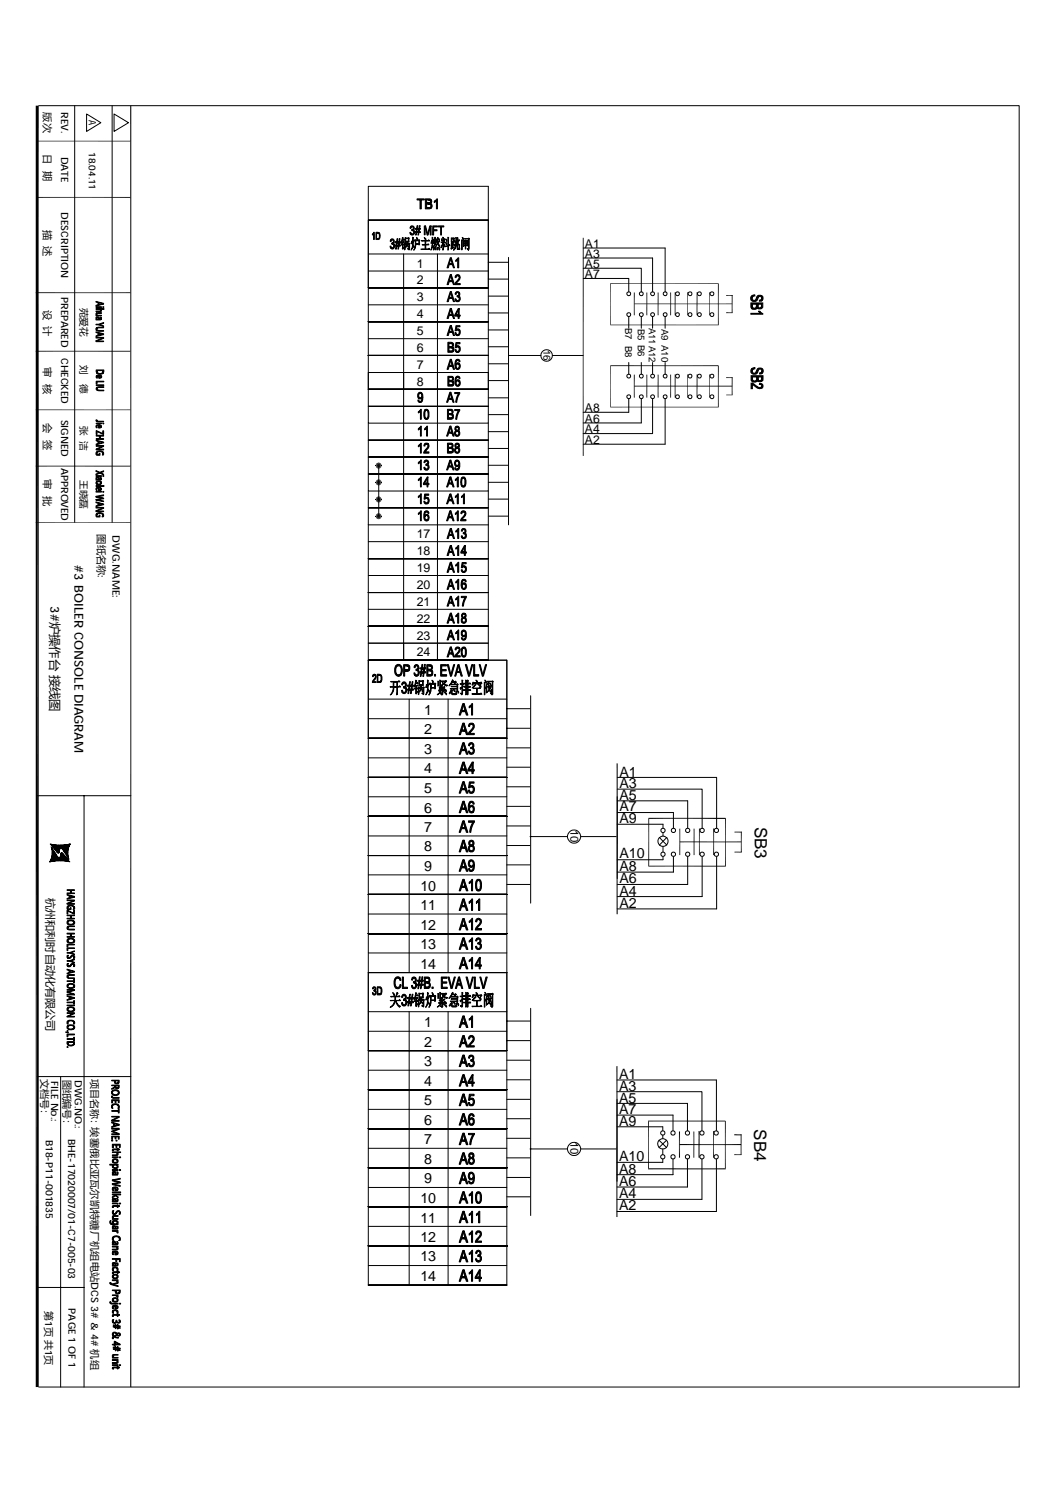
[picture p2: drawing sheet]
<svg xmlns="http://www.w3.org/2000/svg" width="210mm" height="297mm" viewBox="0 0 210 297" stroke-linecap="round" stroke-linejoin="round" font-family="sans-serif">
<defs><g id="words">
<g font-size="3.4">
<text x="150.2" y="164.5" transform="rotate(90 150.2 164.5)">SB3</text>
<text x="150.1" y="224.7" transform="rotate(90 150.1 224.7)">SB4</text>
</g>
<g font-size="2.8">
<text x="84.4" y="142.2">1</text>
<text x="84.4" y="146.1">2</text>
<text x="84.4" y="150">3</text>
<text x="84.4" y="153.9">4</text>
<text x="123.3" y="154.5">A1</text>
<text x="84.4" y="161.7">6</text>
<text x="84.4" y="157.8">5</text>
<text x="123.3" y="161.4">A7</text>
<text x="123.3" y="159.2">A5</text>
<text x="123.3" y="156.8">A3</text>
<text x="84.4" y="165.5">7</text>
<text x="123.3" y="163.8">A9</text>
<text x="84.4" y="169.4">8</text>
<text x="84.4" y="173.3">9</text>
<text x="123.3" y="173.3">A8</text>
<text x="123.3" y="170.8">A10</text>
<text x="83.7" y="177.2">10</text>
<text x="123.3" y="175.7">A6</text>
<text x="123.3" y="178.2">A4</text>
<text x="83.7" y="184.9">12</text>
<text x="83.7" y="181.1">11</text>
<text x="123.3" y="180.6">A2</text>
<text x="83.7" y="188.8">13</text>
<text x="83.7" y="192.7">14</text>
<text x="84.4" y="208.3">2</text>
<text x="84.4" y="204.4">1</text>
<text x="84.4" y="212.2">3</text>
<text x="123.2" y="214.7">A1</text>
<text x="84.4" y="216">4</text>
<text x="84.4" y="219.9">5</text>
<text x="123.2" y="221.7">A7</text>
<text x="123.2" y="219.4">A5</text>
<text x="123.2" y="217">A3</text>
<text x="84.4" y="223.8">6</text>
<text x="84.4" y="227.7">7</text>
<text x="123.2" y="224">A9</text>
<text x="84.4" y="231.6">8</text>
<text x="123.2" y="233.5">A8</text>
<text x="123.2" y="231">A10</text>
<text x="83.7" y="239.3">10</text>
<text x="84.4" y="235.4">9</text>
<text x="123.2" y="236">A6</text>
<text x="123.2" y="238.4">A4</text>
<text x="83.7" y="243.2">11</text>
<text x="123.2" y="240.8">A2</text>
<text x="83.7" y="247.1">12</text>
<text x="83.7" y="251">13</text>
<text x="83.7" y="254.9">14</text>
</g>
<g font-size="2.5">
<text x="82.9" y="53.2">1</text>
<text x="82.9" y="56.6">2</text>
<text x="82.9" y="60">3</text>
<text x="82.9" y="63.3">4</text>
<text x="82.9" y="70">6</text>
<text x="82.9" y="66.7">5</text>
<text x="82.9" y="76.8">8</text>
<text x="82.9" y="73.4">7</text>
<text x="82.9" y="107">17</text>
<text x="14.8" y="112.5" transform="rotate(90 14.8 112.5)">#3 BOILER CONSOLE DIAGRAM</text>
<text x="82.9" y="110.4">18</text>
<text x="82.9" y="113.8">19</text>
<text x="82.9" y="117.1">20</text>
<text x="10" y="120.6" transform="rotate(90 10 120.6)">3#炉操作台 接线图</text>
<text x="82.9" y="123.9">22</text>
<text x="82.9" y="120.5">21</text>
<text x="82.9" y="130.6">24</text>
<text x="82.9" y="127.2">23</text>
</g>
<g font-size="2.4">
<text x="116.4" y="49.3">A1</text>
<text x="116.4" y="51.3">A3</text>
<text x="116.4" y="53.3">A5</text>
<text x="116.4" y="55.3">A7</text>
<text x="116.4" y="81.9">A8</text>
<text x="116.4" y="84.1">A6</text>
<text x="116.4" y="86.2">A4</text>
<text x="116.4" y="88.3">A2</text>
</g>
<g font-size="2.2">
<text x="113.5" y="165" transform="rotate(90 113.5 165)">10</text>
<text x="9.3" y="178.6" transform="rotate(90 9.3 178.6)">杭州和利时自动化有限公司</text>
<text x="113.5" y="227.2" transform="rotate(90 113.5 227.2)">10</text>
</g>
<g font-size="2">
<text x="8.7" y="22.4" transform="rotate(90 8.7 22.4)">版次</text>
<text x="12.1" y="22.3" transform="rotate(90 12.1 22.3)">REV.</text>
<text x="17.7" y="23.9" transform="rotate(90 17.7 23.9)">A</text>
<text x="8.7" y="30.7" transform="rotate(90 8.7 30.7)">日 期</text>
<text x="12.1" y="31.1" transform="rotate(90 12.1 31.1)">DATE</text>
<text x="8.7" y="45.7" transform="rotate(90 8.7 45.7)">描 述</text>
<text x="12.1" y="42.2" transform="rotate(90 12.1 42.2)">DESCRIPTION</text>
<text x="12.1" y="59" transform="rotate(90 12.1 59)">PREPARED</text>
<text x="8.7" y="61.6" transform="rotate(90 8.7 61.6)">设 计</text>
<text x="12.1" y="71.2" transform="rotate(90 12.1 71.2)">CHECKED</text>
<text x="8.7" y="73.1" transform="rotate(90 8.7 73.1)">审 核</text>
<text x="12.1" y="83.5" transform="rotate(90 12.1 83.5)">SIGNED</text>
<text x="8.7" y="84.2" transform="rotate(90 8.7 84.2)">会 签</text>
<text x="8.7" y="95.4" transform="rotate(90 8.7 95.4)">审 批</text>
<text x="12.1" y="93" transform="rotate(90 12.1 93)">APPROVED</text>
<text x="19.5" y="106.3" transform="rotate(90 19.5 106.3)">图纸名称:</text>
<text x="22.4" y="106.5" transform="rotate(90 22.4 106.5)">DWG.NAME:</text>
<text x="8.2" y="214.7" transform="rotate(90 8.2 214.7)">文档号：</text>
<text x="10.2" y="215" transform="rotate(90 10.2 215)">FILE No.:</text>
<text x="12.7" y="214.8" transform="rotate(90 12.7 214.8)">图纸编号：</text>
<text x="14.9" y="215" transform="rotate(90 14.9 215)">DWG.NO.:</text>
<text x="18.2" y="214.7" transform="rotate(90 18.2 214.7)">项目名称：埃塞俄比亚瓦尔凯特糖厂机组电站DCS 3# &amp; 4# 机组</text>
<text x="9.1" y="226.7" transform="rotate(90 9.1 226.7)">B18-P11-001835</text>
<text x="13.5" y="226.6" transform="rotate(90 13.5 226.6)">BHE-17020007/01-C7-005-03</text>
<text x="9" y="260.8" transform="rotate(90 9 260.8)">第1页 共1页</text>
<text x="13.6" y="260.3" transform="rotate(90 13.6 260.3)">PAGE 1 OF 1</text>
</g>
<g font-size="1.9">
<text x="17.7" y="30.2" transform="rotate(90 17.7 30.2)">18.04.11</text>
<text x="16" y="61.2" transform="rotate(90 16 61.2)">苑爱花</text>
<text x="124.4" y="65.2" transform="rotate(90 124.4 65.2)">B7 B8</text>
<text x="126.9" y="65.4" transform="rotate(90 126.9 65.4)">B5 B6</text>
<text x="129.1" y="65.2" transform="rotate(90 129.1 65.2)">A11A12</text>
<text x="131.6" y="65.4" transform="rotate(90 131.6 65.4)">A9 A10</text>
<text x="108.2" y="69.5" transform="rotate(90 108.2 69.5)">16</text>
<text x="16" y="72.7" transform="rotate(90 16 72.7)">刘</text>
<text x="16" y="76.3" transform="rotate(90 16 76.3)">德</text>
<text x="16" y="84.7" transform="rotate(90 16 84.7)">张 洁</text>
<text x="16" y="95.5" transform="rotate(90 16 95.5)">王晓磊</text>
</g>
<text font-size=".8" x="12.2" y="169.8" transform="rotate(90 12.2 169.8)">auto</text>
<g font-size=".5">
<text x="11.5" y="168.1" transform="rotate(90 11.5 168.1)">hollilas</text>
<text x="13.1" y="168.1" transform="rotate(90 13.1 168.1)">pgqh</text>
</g>
<text font-size=".4" x="10.6" y="169.9" transform="rotate(90 10.6 169.9)">hollysys</text>
</g></defs>
<g fill="#000" stroke="#000" stroke-width=".2">
<path d="M83 39.6h1.4v.2h-.6v1.8h-.2v-1.8h-.6z" fill-rule="evenodd"/>
<path d="M84.6 39.6h1l.2 .1-.9 .1v.6h.8l-.1 .1 .3 .1h-1v.7l.9 .1-1.2 .2z" fill-rule="evenodd"/>
<path d="M85.2 39.8h.6l.1 .5-.2 .1h-.8l.7-.2v-.3z" fill-rule="evenodd"/>
<path d="M86.4 40h.4l-.4 .3z" fill-rule="evenodd"/>
<path d="M86.9 39.6h.1v2h-.2v-1.6l-.3-.1z" fill-rule="evenodd"/>
<path d="M74.1 46.6h.2l-.2 .2z" fill-rule="evenodd"/>
<path d="M74.3 46.3l.2-.1v1.5h-.2v-1.1l-.1-.1z" fill-rule="evenodd"/>
<path d="M74.8 46.2l.7 .1-.6 .1v1.1h.6l-.2 .2h-.5z" fill-rule="evenodd"/>
<path d="M75.1 46.4h.4l.1 .2-.1 .9h-.6h.4l.2-.3v-.6z" fill-rule="evenodd"/>
<path d="M77.7 47.7h.4l-.2 .1-.1 .3-.2-.1z" fill-rule="evenodd"/>
<path d="M77.6 49h.2l.3 .3h-.4z" fill-rule="evenodd"/>
<path d="M78 48.4h.3l.1 .1-.5 .1z" fill-rule="evenodd"/>
<path d="M77.9 47.5l.4 .1 .1 .3-.1 .5h-.3l.2-.2 .1-.3-.2-.2h-.4z" fill-rule="evenodd"/>
<path d="M78.1 48.5h.3l.1 .6a.45 .45 0 0 1-.3 .4 .45 .45 0 0 1-.5-.2h.4l.2-.2v-.4z" fill-rule="evenodd"/>
<path d="M78.8 49h.4h-.2l-.1 .6h-.2z" fill-rule="evenodd"/>
<path d="M78.9 48.3h.4h-.3v.5h-.2z" fill-rule="evenodd"/>
<path d="M79 47.5h.1v.6h-.2z" fill-rule="evenodd"/>
<path d="M78.6 48.1h.8v-.6h.2l-.1 .6h.2v.2h-.2l-.1 .5h.3v.2h-.3l-.1 .6h-.1v-.6h-.6v-.2h.6l.1-.5h-.7z" fill-rule="evenodd"/>
<path d="M80.1 48.2l.1 .5z" fill-rule="evenodd"/>
<path d="M80.1 47.2l.2 .2-.3 .3z" fill-rule="evenodd"/>
<path d="M80.1 48.7l.1 .6h-.1z" fill-rule="evenodd"/>
<path d="M79.8 48.7h.5v-.2l.2 .2z" fill-rule="evenodd"/>
<path d="M79.8 48.2l.5-.2 .2 .2h-.6l-.1 .3z" fill-rule="evenodd"/>
<path d="M80 47.7l.4-.1 .1 .2h-.4l-.2 .4z" fill-rule="evenodd"/>
<path d="M80.1 49.3l.3-.2-.3 .5z" fill-rule="evenodd"/>
<path d="M80.5 48.4l1 .1-.1 1.2-.3-.2h.3v-1h-.9z" fill-rule="evenodd"/>
<path d="M80.5 48.5h.4h-.3v1.1l-.1 .1z" fill-rule="evenodd"/>
<path d="M80.6 47.3l.1 .1h-.1z" fill-rule="evenodd"/>
<path d="M80.9 48.5h.5l-.4 .1v.2l-.3 .5z" fill-rule="evenodd"/>
<path d="M80.6 48.5h.3v-.4l.2 .1-.1 .3z" fill-rule="evenodd"/>
<path d="M81 48.8l.2 .1v.3z" fill-rule="evenodd"/>
<path d="M81.1 49.5h.2z" fill-rule="evenodd"/>
<path d="M80.6 47.4l.7-.1 .1 .1h-.7v.6l.7 .1h-.7l-.1 .1z" fill-rule="evenodd"/>
<path d="M81.2 48.1h.2z" fill-rule="evenodd"/>
<path d="M81.2 47.4h.2v.6h-.7h.5z" fill-rule="evenodd"/>
<path d="M81 48.5l.4-.1 .1 .1z" fill-rule="evenodd"/>
<path d="M81.7 45.1h.3l-.3 .4-.1-.1z" fill-rule="evenodd"/>
<path d="M81.5 46.3l.2-.1 .1 .3 .2 .1h-.3z" fill-rule="evenodd"/>
<path d="M81.9 45.7h.4l.1 .1-.5 .1z" fill-rule="evenodd"/>
<path d="M81.9 47.9l.1 .5-.2 .1z" fill-rule="evenodd"/>
<path d="M81.7 45.1l.4-.2 .3 .3-.1 .5h-.3l.2-.1 .1-.3-.2-.2z" fill-rule="evenodd"/>
<path d="M82.1 48.9v.4l-.3 .5z" fill-rule="evenodd"/>
<path d="M82.1 47.2l.2 .1-.1 .8-.1 .1z" fill-rule="evenodd"/>
<path d="M82 45.9l.4-.1a.6 .6 0 0 1-.3 1l-.4-.2h.3l.3-.2v-.4z" fill-rule="evenodd"/>
<path d="M82.4 47.7l.1 .2-.3 .3v.6l.2 .3v.2l-.3-.4v-.7z" fill-rule="evenodd"/>
<path d="M82.6 47.9h.8h-.7v.6z" fill-rule="evenodd"/>
<path d="M82.6 47.7l.9 .1v.7l-.8 .1-.1 .7-.3 .5 .3-.7v-.6h.8v-.6h-.8z" fill-rule="evenodd"/>
<path d="M82.8 46.3h.4h-.3l-.1 .5h-.1z" fill-rule="evenodd"/>
<path d="M82.8 47.2l.3 .3-.1 .2z" fill-rule="evenodd"/>
<path d="M82.9 45.6h.4h-.3l-.1 .4h-.1z" fill-rule="evenodd"/>
<path d="M83 44.9h.1v.6h-.2z" fill-rule="evenodd"/>
<path d="M82.7 47.8l.7-.1 .1 .1z" fill-rule="evenodd"/>
<path d="M83.4 48.6l.1-.1-.1 .3z" fill-rule="evenodd"/>
<path d="M82.6 45.5h.8v-.6h.2l-.1 .6h.2v.1h-.2l-.1 .5h.3v.2h-.3l-.1 .5h-.2l.1-.5h-.6v-.3l.6 .1 .1-.5h-.7z" fill-rule="evenodd"/>
<path d="M84.4 47.2l.3 .3v.3z" fill-rule="evenodd"/>
<path d="M84.6 47.9h.1v.8h-.1z" fill-rule="evenodd"/>
<path d="M84.4 44.9h.3l-.1 1.8h-.2z" fill-rule="evenodd"/>
<path d="M84.7 44.9l.4 1.5-.1 .4-.4-1.6z" fill-rule="evenodd"/>
<path d="M84.6 48.8l.1-.1v.9h-.1z" fill-rule="evenodd"/>
<path d="M84 48.7h1l.2-.2 .1 .2z" fill-rule="evenodd"/>
<path d="M83.9 47.9h1.3l.1-.2 .2 .2-1.6 .1z" fill-rule="evenodd"/>
<path d="M83.7 49.6h1.6l.1-.2 .2 .2z" fill-rule="evenodd"/>
<path d="M85.5 44.9h.3l-.6 1.9h-.2z" fill-rule="evenodd"/>
<path d="M85.8 44.9v1.9h-.2v-1.6z" fill-rule="evenodd"/>
<path d="M85.3 40.6l.6 .1v.6h-1l.8-.1v-.4z" fill-rule="evenodd"/>
<path d="M85.9 47.9v.4l-.1 .1z" fill-rule="evenodd"/>
<path d="M85.9 48.9h.2l-.1 .3-.3 .6z" fill-rule="evenodd"/>
<path d="M86 47.2l.1 .1v.8h-.1z" fill-rule="evenodd"/>
<path d="M86.2 47.7l.2 .1-.3 .4v.6l.2 .2v.3l-.4-.4 .1-.8h.1z" fill-rule="evenodd"/>
<path d="M86.4 48h.1l-.1 .2-.2 .3z" fill-rule="evenodd"/>
<path d="M86.4 49.2v.4l-.2 .1z" fill-rule="evenodd"/>
<path d="M86.4 48.3h.1v.2z" fill-rule="evenodd"/>
<path d="M86.4 47.7h.4h-.3l.1 .5-.2-.2z" fill-rule="evenodd"/>
<path d="M86.5 47.2l.2 .1-.1 .4h-.2z" fill-rule="evenodd"/>
<path d="M86.6 49.2l.2 .2-.1 .3z" fill-rule="evenodd"/>
<path d="M86.4 47.7l.4-.2 .2 .2-.2 .3h.3h-.4l.1-.3z" fill-rule="evenodd"/>
<path d="M86.9 49.2l.3 .3-.1 .2z" fill-rule="evenodd"/>
<path d="M87 48.1h.1l-.1 .4-.4 .6 .4-.6z" fill-rule="evenodd"/>
<path d="M87 47.2l.2 .1-.1 .7h-.3l.2-.1z" fill-rule="evenodd"/>
<path d="M86.1 44.9h.9v.3h-.7v.5h.7v.2h-.7v.9h-.2z" fill-rule="evenodd"/>
<path d="M87 48.1l.2 .1 .3 .7-.1 .2-.2-.9z" fill-rule="evenodd"/>
<path d="M87.2 47.4l.2 .2v.3z" fill-rule="evenodd"/>
<path d="M87.2 49.2l.3 .3-.1 .3z" fill-rule="evenodd"/>
<path d="M86.7 48h.6l.1-.1 .1 .2h-.7l-.5 1z" fill-rule="evenodd"/>
<path d="M87.8 47.5l.2 .2v.3z" fill-rule="evenodd"/>
<path d="M88 48.5l.1 .1-.4 .7z" fill-rule="evenodd"/>
<path d="M88.1 47.2l.2 .1-.1 .9z" fill-rule="evenodd"/>
<path d="M88.1 48.2l.2 .3-.1 1.2-.1 .1z" fill-rule="evenodd"/>
<path d="M88.2 48.5l.3 .1v.3z" fill-rule="evenodd"/>
<path d="M87.2 44.9h1.1v.3h-.5v1.6h-.1v-1.6h-.5z" fill-rule="evenodd"/>
<path d="M88.4 47.5l.2 .2-.3 .4z" fill-rule="evenodd"/>
<path d="M87.8 48.2h.6l.1-.1 .1 .1z" fill-rule="evenodd"/>
<path d="M88.6 48.3l.3 .2v.2z" fill-rule="evenodd"/>
<path d="M88.7 47.5l.2 .3v.2z" fill-rule="evenodd"/>
<path d="M89.1 47.2l.2 .1-.1 1.5-.1 .1z" fill-rule="evenodd"/>
<path d="M89.1 48.9h.1v.8l-.1 .1z" fill-rule="evenodd"/>
<path d="M88.4 49.1l.8-.3 .2-.2 .1 .2z" fill-rule="evenodd"/>
<path d="M89.8 48.4l.1 .1v.8h.2l-.3 .3z" fill-rule="evenodd"/>
<path d="M89.8 48.1h.2l-.2 .1z" fill-rule="evenodd"/>
<path d="M89.8 47.5h.5h-.4v.5l.4 .1v.1v-.1h-.5z" fill-rule="evenodd"/>
<path d="M89.8 47.3l.6 .1-.1 .7-.4-.1h.4v-.5h-.5z" fill-rule="evenodd"/>
<path d="M89.6 54.6h.2l-.4 1.2 .6 .2h-.6l-.2 .6h-.3z" fill-rule="evenodd"/>
<path d="M89.8 54.6l.6 2h-.2l-.2-.6-.6-.2h.6l-.3-.9z" fill-rule="evenodd"/>
<path d="M89.6 51.3h.2l-.4 1.1 .6 .2h-.6l-.2 .7h-.3z" fill-rule="evenodd"/>
<path d="M89.8 51.3l.6 2h-.2l-.2-.7-.6-.2h.6l-.3-.9z" fill-rule="evenodd"/>
<path d="M89.6 58h.2l-.4 1.2 .6 .2h-.6l-.2 .6h-.3z" fill-rule="evenodd"/>
<path d="M89.8 58l.6 2h-.2l-.2-.6-.6-.2h.6l-.3-.9z" fill-rule="evenodd"/>
<path d="M90 48.1h.3h-.2v.5l.3 .1h-.3v.6h.2h-.4h.1z" fill-rule="evenodd"/>
<path d="M90.1 48.6l.2-.1 .1 .2z" fill-rule="evenodd"/>
<path d="M89.9 47.4l.4-.1 .1 .1z" fill-rule="evenodd"/>
<path d="M90.1 49.3l.3-.2z" fill-rule="evenodd"/>
<path d="M90.4 47.8l.2 .3v.2z" fill-rule="evenodd"/>
<path d="M90.3 48.8l.4-.2-.3 .4z" fill-rule="evenodd"/>
<path d="M90.7 47.2l.1 .2v1.4l-.2 .6-.4 .4 .5-.8z" fill-rule="evenodd"/>
<path d="M90.6 58.2h.4l-.2 .1v.3l-.2-.1z" fill-rule="evenodd"/>
<path d="M90.5 59.5h.2l.3 .3h-.4z" fill-rule="evenodd"/>
<path d="M90.7 51.8l.4-.1-.4 .3z" fill-rule="evenodd"/>
<path d="M90.9 58.8l.5 .2h-.5z" fill-rule="evenodd"/>
<path d="M91 47.2l.1 .2 .1 1.1v1l-.2 .1z" fill-rule="evenodd"/>
<path d="M90.8 58.1l.4-.1 .2 .2 .1 .5-.1 .2-.4-.1 .3-.1v-.3l-.2-.2h-.4z" fill-rule="evenodd"/>
<path d="M90.6 54.8a.49 .49 0 0 1 .8 0h-.4l-.3 .4h-.1z" fill-rule="evenodd"/>
<path d="M91.1 48.5l.3 .2v.3z" fill-rule="evenodd"/>
<path d="M91.1 51.3h.2v2h-.2v-1.6h-.3z" fill-rule="evenodd"/>
<path d="M91.3 47.7l.1 .2-.3 .3z" fill-rule="evenodd"/>
<path d="M91.4 49.1l.1 .5h-.4h-.1l.4-.1z" fill-rule="evenodd"/>
<path d="M91.1 54.8h.3a1.24 1.24 0 0 1-.6 1.5v.1h.8v.2h-1.1l.1-.4 .8-.9-.1-.3z" fill-rule="evenodd"/>
<path d="M91.1 59h.4l.1 .6-.2 .3-.6 .1-.2-.2h.5l.3-.2-.1-.4z" fill-rule="evenodd"/>
<path d="M91.9 47.7l.1 .1-.1 1.9z" fill-rule="evenodd"/>
<path d="M91.9 47.2l.3 .2v.3z" fill-rule="evenodd"/>
<path d="M92.2 48.8h.4h-.3l-.1 .3z" fill-rule="evenodd"/>
<path d="M92.2 48.4h.7h-.6l-.1 .4z" fill-rule="evenodd"/>
<path d="M92.2 47.9l.4 .1h-.3l-.1 .4z" fill-rule="evenodd"/>
<path d="M92.2 47.9h.8v1l-.8-.1h.7v-.4h-.7h.7v-.4z" fill-rule="evenodd"/>
<path d="M92.6 48.8h.3h-.2l-.1 .8z" fill-rule="evenodd"/>
<path d="M92.6 48.4l.1 .4z" fill-rule="evenodd"/>
<path d="M92.6 48h.3h-.2v.4z" fill-rule="evenodd"/>
<path d="M92.9 49.5h.4v.1l-.1 .2z" fill-rule="evenodd"/>
<path d="M92.3 47.9h.6l.1-.1v.1z" fill-rule="evenodd"/>
<path d="M92.4 47.5h.8l.1-.1 .1 .1z" fill-rule="evenodd"/>
<path d="M93.2 47.5h.2l-.1 2h-.2z" fill-rule="evenodd"/>
<path d="M149.6 58.8l.6-.1v.2l-.3 .1-.3 .4z" fill-rule="evenodd"/>
<path d="M151.1 59.7l.3-.1 .2-.3v.5l-.5 .1z" fill-rule="evenodd"/>
<path d="M149.4 59l.2-.2v.7l.3 .3 .4-.1 .3-.7 .4-.3 .6 .2 .2 .6-.2 .3-.1-.8h-.5l-.5 .8-.7 .2-.4-.4z" fill-rule="evenodd"/>
<path d="M19.1 61h1.1v.2h-1.1z" fill-rule="evenodd"/>
<path d="M19.1 62.3h.1l.1 .4-.2-.1z" fill-rule="evenodd"/>
<path d="M19.1 63.1h.1l.1 .4z" fill-rule="evenodd"/>
<path d="M19.2 74.7l.2 .5-.3-.1z" fill-rule="evenodd"/>
<path d="M19.2 63.1h.4v.4v-.3l-.4 .1z" fill-rule="evenodd"/>
<path d="M20 61.5v.2z" fill-rule="evenodd"/>
<path d="M19.1 63.5h.5v-.4l.2 .4 .3-.1v.2l-.2 .1h-.8z" fill-rule="evenodd"/>
<path d="M19.3 74.7l.4-.1 .1 .5 .3-.1v.2l-.5 .1v-.6h-.2l-.1 .3z" fill-rule="evenodd"/>
<path d="M19.1 61.9h.8l.2-.3 .1 .1-.2 .3h-.9z" fill-rule="evenodd"/>
<path d="M19.2 62.3l1-.1v.1h-.7l-.3 .2z" fill-rule="evenodd"/>
<path d="M19.1 62.7h1.1v.2h-1.1z" fill-rule="evenodd"/>
<path d="M19.9 63.1l.3 .1-.1 .4z" fill-rule="evenodd"/>
<path d="M19.8 74.6l.4 .2-.1 .4v-.4l-.3-.1z" fill-rule="evenodd"/>
<path d="M19.3 73.7l.1 .5 .2 .1h.6l.3-.4v.4l-.3 .2-.7-.1-.2-.1z" fill-rule="evenodd"/>
<path d="M19.1 60l1.5 .4v.1l-.9-.3-.2 .4v-.4l-.4-.1z" fill-rule="evenodd"/>
<path d="M19.1 60.7l.4-.1 .2-.4v.4l.9-.1-1.5 .4z" fill-rule="evenodd"/>
<path d="M19.6 64.6l.3-.1 .7 .3v.2z" fill-rule="evenodd"/>
<path d="M19.1 64.5h.5l1-.3v.1l-1 .3h-.5z" fill-rule="evenodd"/>
<path d="M19.3 65.2l1.3-.1v.1l-1.2 .1-.1 .2z" fill-rule="evenodd"/>
<path d="M19.1 65.3l.2-.1v.4l.1 .1 1.2 .1v.1l-1.3-.1-.2-.2z" fill-rule="evenodd"/>
<path d="M19.1 66l1.5 .4v.2l-.9-.3-.2 .4v-.4l-.4-.1z" fill-rule="evenodd"/>
<path d="M19.1 66.8l.4-.1 .2-.4v.4l.6-.2 .3 .1-1.5 .4z" fill-rule="evenodd"/>
<path d="M19.1 67.1h1.5v.2h-1.5z" fill-rule="evenodd"/>
<path d="M19.1 67.8l1.2-.5h.3l-1.2 .5z" fill-rule="evenodd"/>
<path d="M19.1 67.8h1.5v.2h-1.5z" fill-rule="evenodd"/>
<path d="M20.4 61l.3 .2h-.3z" fill-rule="evenodd"/>
<path d="M19.1 73.6h1.6v.4l-.2 .3v-.6h-1.2v.6z" fill-rule="evenodd"/>
<path d="M19.1 75.8h1.6v.2h-1.4v.4h-.2z" fill-rule="evenodd"/>
<path d="M19.1 76.6h1.6v.1h-1.6z" fill-rule="evenodd"/>
<path d="M19.3 77l1.4-.1v.2h-1.3l-.1 .3z" fill-rule="evenodd"/>
<path d="M19.2 77.1l.1-.1v.5l.2 .1h1.2v.2l-1.4-.1-.2-.2z" fill-rule="evenodd"/>
<path d="M19.1 61.4h1.6v.1l-.7 .1-.9-.1z" fill-rule="evenodd"/>
<path d="M83.2 78.3h.4l-.3 .2v.4l.3 .2-.4 .1-.1-.1z" fill-rule="evenodd"/>
<path d="M83.1 79.6h.2l.2 .3h.4l-.5 .2z" fill-rule="evenodd"/>
<path d="M83.3 78.2a.49 .49 0 0 1 .5-.1 .49 .49 0 0 1 .3 .5l-.1 1.2-.1 .1h-.3l.3-.2v-.3v-.3h-.1l.1-.6-.2-.2z" fill-rule="evenodd"/>
<path d="M83.2 79.2l.7-.1-.2 .3z" fill-rule="evenodd"/>
<path d="M89.1 68.1h.7l.4 .2-.9 .1v.5l.8 .1 .1 .2h-.9v.7h.9l-.2 .2h-.9z" fill-rule="evenodd"/>
<path d="M89.1 74.9h.9l.2 .1-.9 .1v.6h.8l.1 .2h-.9v.7h.9l-.2 .2h-.9z" fill-rule="evenodd"/>
<path d="M89.5 78h.2l-.4 1.2 .6 .2h-.6l-.2 .6h-.2z" fill-rule="evenodd"/>
<path d="M89.7 78l.6 2h-.2l-.2-.6-.6-.2h.6l-.3-.9z" fill-rule="evenodd"/>
<path d="M89.6 61.4h.2l-.4 1.2 .6 .2h-.6l-.2 .6h-.3z" fill-rule="evenodd"/>
<path d="M89.8 61.4l.6 2h-.2l-.2-.6-.6-.2h.6l-.3-1z" fill-rule="evenodd"/>
<path d="M89.6 64.8h.2l-.4 1.1 .6 .3h-.6l-.2 .5h-.3z" fill-rule="evenodd"/>
<path d="M89.8 64.8l.6 1.9h-.2l-.2-.5-.6-.3h.6l-.3-.9z" fill-rule="evenodd"/>
<path d="M89.6 71.5h.2l-.4 1.2 .6 .2h-.6l-.2 .6h-.3z" fill-rule="evenodd"/>
<path d="M89.8 71.5l.6 2h-.2l-.2-.6-.6-.2h.6l-.3-1z" fill-rule="evenodd"/>
<path d="M89.7 68.4h.5l.1 .3-.2 .3-.8-.1h.7v-.5z" fill-rule="evenodd"/>
<path d="M89.7 75.1h.5l.1 .4-.2 .2h-.8l.7-.1v-.5z" fill-rule="evenodd"/>
<path d="M89.7 69.2h.6v.4l-.1 .3h-.9h.6l.2-.2-.1-.4z" fill-rule="evenodd"/>
<path d="M89.7 75.9l.6 .1v.3l-.1 .3h-.9l.7-.1v-.5z" fill-rule="evenodd"/>
<path d="M90.6 69.6l.1-.1 .2 .4h.5l-.2 .2h-.3l-.3-.2z" fill-rule="evenodd"/>
<path d="M90.5 66.2h.2l.3 .4h.4a.53 .53 0 0 1-.8-.2z" fill-rule="evenodd"/>
<path d="M90.7 75h.4l-.4 .5v.3h.2l-.1 .6 .1 .3h.5l-.2 .2-.4-.1-.2-.4-.1-.7z" fill-rule="evenodd"/>
<path d="M90.7 71.7h.4l-.4 .4v.4h.2l-.1 .6 .2 .2h.4a.57 .57 0 0 1-.6 .1 .57 .57 0 0 1-.3-.6z" fill-rule="evenodd"/>
<path d="M90.8 68.9l.4-.1 .2 .1z" fill-rule="evenodd"/>
<path d="M90.8 65.5l.4-.1 .2 .2z" fill-rule="evenodd"/>
<path d="M90.8 75.7a.42 .42 0 0 1 .6 0z" fill-rule="evenodd"/>
<path d="M90.8 74.9a.47 .47 0 0 1 .5 0 .47 .47 0 0 1 .2 .4h-.1l-.2-.3h-.5z" fill-rule="evenodd"/>
<path d="M90.8 72.4l.3-.2 .3 .2z" fill-rule="evenodd"/>
<path d="M90.7 71.7l.5-.2 .3 .5h-.1l-.2-.3z" fill-rule="evenodd"/>
<path d="M91.2 61.4h.2l-.8 1.3h1v.2h-.2v.5h-.3v-.5h-.6z" fill-rule="evenodd"/>
<path d="M91.4 61.4v1.3h-.8h.5v-.9z" fill-rule="evenodd"/>
<path d="M91 69l.4-.1 .1 .2 .1 .6-.2 .2h-.3l.2-.1 .1-.3-.1-.4z" fill-rule="evenodd"/>
<path d="M91 65.6h.4l.2 .2-.2 .8h-.4l.4-.3v-.4z" fill-rule="evenodd"/>
<path d="M91.1 75.8l.3-.1 .1 .1-.1 .9h-.3l.3-.3v-.4z" fill-rule="evenodd"/>
<path d="M91.1 72.4h.3l.1 .1-.1 .8h-.3l.3-.2v-.5z" fill-rule="evenodd"/>
<path d="M90.5 78.1h1l-.5 1.2-.1 .7h-.2v-.2l.5-1.5h-.7z" fill-rule="evenodd"/>
<path d="M90.7 68.1h.8v.3h-.6l-.1 .5h.6l-.8 .3z" fill-rule="evenodd"/>
<path d="M90.7 64.8h.8v.2h-.6l-.1 .6h.6l-.8 .2z" fill-rule="evenodd"/>
<path d="M149.6 73.3l.6-.2v.2l-.3 .1-.2 .5z" fill-rule="evenodd"/>
<path d="M149.7 60.5v.6a.43 .43 0 0 0 .5 .2 .43 .43 0 0 0 .3-.4l-.1 .6h-.8z" fill-rule="evenodd"/>
<path d="M149.7 75v.5l.2 .3h.5l.1-.4v.5h-.8z" fill-rule="evenodd"/>
<path d="M150.9 61.9l.4 .1v.3z" fill-rule="evenodd"/>
<path d="M150.8 60.5v.6l.2 .1h.4l.1-.4v.6l-.5 .1-.3-.2z" fill-rule="evenodd"/>
<path d="M150.8 75v.5l.2 .2 .5-.1v-.3v.6h-.5l-.2-.1z" fill-rule="evenodd"/>
<path d="M151.1 74.2l.4-.1 .1-.3v.5l-.5 .1z" fill-rule="evenodd"/>
<path d="M149.4 76.2l.5 .2 .6 .4a.72 .72 0 0 0 1.1 .1v-.1v.4a1.77 1.77 0 0 1-1.8-.7l-.1 .8h-.3z" fill-rule="evenodd"/>
<path d="M149.4 60.3h2.4v.8l-.3 .3v-.9h-.7l-.1 .8v-.1l-.2 .2v-.9h-.8l-.1 1-.2-.4z" fill-rule="evenodd"/>
<path d="M149.4 62.3h1.9v-.3l.5 .5h-2.4z" fill-rule="evenodd"/>
<path d="M149.4 74.7h2.4v1l-.3 .1v-.8h-.7v.8l-.1-.1-.2 .2v-.9h-.8v.9l-.3-.3z" fill-rule="evenodd"/>
<path d="M151.1 76.3h.4l.3 .3v.3l-.2 .3v-.5l-.5-.2z" fill-rule="evenodd"/>
<path d="M149.6 73.3l.1 .8 .5 .1 .6-.9 .6-.1a.6 .6 0 0 1 .4 .5 .6 .6 0 0 1-.2 .6l-.1-.7-.4-.2-.6 1h-.8l-.3-.4z" fill-rule="evenodd"/>
<path d="M19.1 94.6h1.1v.2h-1.1z" fill-rule="evenodd"/>
<path d="M19.1 96.6h1.6v.2h-1.6z" fill-rule="evenodd"/>
<path d="M19.1 97.8h1.1v.1h-1.1z" fill-rule="evenodd"/>
<path d="M19.1 84.2h1.1v.1h-1.1z" fill-rule="evenodd"/>
<path d="M19.1 95.1l.1-.1 .1 .4z" fill-rule="evenodd"/>
<path d="M19.1 83.6h.2v.2z" fill-rule="evenodd"/>
<path d="M19.1 84.7l.1-.1 .1 .5h-.1z" fill-rule="evenodd"/>
<path d="M19.1 97.1l.2 .5-.2-.2z" fill-rule="evenodd"/>
<path d="M19.2 95h.4v.4l-.1-.3-.3 .1z" fill-rule="evenodd"/>
<path d="M19.1 93.6l.8 .4-.2 .1-.6-.3z" fill-rule="evenodd"/>
<path d="M19.1 90l.2-.1v.5h.4v-.2h.2v.4h-.7z" fill-rule="evenodd"/>
<path d="M19.3 84.6l.4-.1 .1 .5 .3-.1v.2l-.5 .1v-.5h-.2l-.1 .2z" fill-rule="evenodd"/>
<path d="M19.1 95.4h.5v-.4l.2 .4 .3-.2-.1 .3h-.9z" fill-rule="evenodd"/>
<path d="M19.1 95.9l.4-.2 .6 .1-.1 .3-.2-.3-.5 .1-.1 .4z" fill-rule="evenodd"/>
<path d="M19.2 97.1l.5-.2v.6l.4-.2v.2l-.5 .1v-.5h-.2l-.2 .2z" fill-rule="evenodd"/>
<path d="M19.7 84.5l.5 .2v.3z" fill-rule="evenodd"/>
<path d="M19.9 95l.3 .1-.1 .4z" fill-rule="evenodd"/>
<path d="M19.2 96.1l.2 .2h.5l.2-.5 .1 .4-.6 .3-.4-.2z" fill-rule="evenodd"/>
<path d="M19.7 96.9l.5 .3-.1 .3-.1-.3-.3-.1z" fill-rule="evenodd"/>
<path d="M19.3 89.9l.4-.2h.5l.2 .2v.3l-.3-.3h-.5l-.3 .3z" fill-rule="evenodd"/>
<path d="M19.3 83.6l.1 .2h1.2v.1h-1.2h-.1z" fill-rule="evenodd"/>
<path d="M19.1 85.7l1.3 .6v-.6h.2v.7l-1.3-.6v.6h-.2z" fill-rule="evenodd"/>
<path d="M19.1 87.3h.7l.2-.5v.5h.6v.1h-1.5z" fill-rule="evenodd"/>
<path d="M19.1 86.6h1.5v.2h-.6l-.2 .5v-.5h-.7z" fill-rule="evenodd"/>
<path d="M19.1 87.6l1.5 .4v.1l-.9-.2-.2 .4v-.5l-.4-.1z" fill-rule="evenodd"/>
<path d="M19.1 88.3h.4l.2-.4v.3l.9-.1-1.5 .4z" fill-rule="evenodd"/>
<path d="M19.1 88.6h1.5v.2h-1.5z" fill-rule="evenodd"/>
<path d="M19.1 89.4l1.2-.6h.3l-1.1 .6z" fill-rule="evenodd"/>
<path d="M19.1 89.4h1.5v.1h-1.5z" fill-rule="evenodd"/>
<path d="M20.4 89.9l.2 .2v.4h-.2z" fill-rule="evenodd"/>
<path d="M19.9 94.1h.2l.5 .2v.2z" fill-rule="evenodd"/>
<path d="M19.1 94.3l1.5-.6v.1l-1.5 .7z" fill-rule="evenodd"/>
<path d="M19.1 99.4l1.5 .3v.1l-1.5-.3z" fill-rule="evenodd"/>
<path d="M19.1 98.7l1.5-.2v.1l-1.1 .2z" fill-rule="evenodd"/>
<path d="M19.1 98.7l1.5 .4v.1l-1.5-.3z" fill-rule="evenodd"/>
<path d="M19.1 99.4l1.2-.3 .3 .1-1.3 .3z" fill-rule="evenodd"/>
<path d="M20.4 84.2h.3v.1z" fill-rule="evenodd"/>
<path d="M20.5 94.6h.2l-.1 .2h-.2z" fill-rule="evenodd"/>
<path d="M20.4 97.8l.3 .1h-.2z" fill-rule="evenodd"/>
<path d="M83.2 81.9h.5l-.4 .3z" fill-rule="evenodd"/>
<path d="M83.2 85.3l.5-.1-.4 .3z" fill-rule="evenodd"/>
<path d="M83.2 88.7l.5-.1-.4 .3z" fill-rule="evenodd"/>
<path d="M83.3 92h.4l-.5 .3z" fill-rule="evenodd"/>
<path d="M83.2 95.4l.5-.1-.4 .3z" fill-rule="evenodd"/>
<path d="M83.2 98.7h.5l-.4 .3z" fill-rule="evenodd"/>
<path d="M83.7 81.4h.1v2h-.1v-1.5h-.3z" fill-rule="evenodd"/>
<path d="M83.7 84.8h.1v2h-.1v-1.6h-.3z" fill-rule="evenodd"/>
<path d="M83.7 88.2h.1v2h-.1v-1.6h-.3z" fill-rule="evenodd"/>
<path d="M83.7 91.5h.1v2h-.1v-1.5l-.3-.1z" fill-rule="evenodd"/>
<path d="M83.7 94.9h.1v2h-.1v-1.6h-.3z" fill-rule="evenodd"/>
<path d="M83.7 98.2h.1v2h-.1v-1.5h-.3z" fill-rule="evenodd"/>
<path d="M84.5 81.6h.3l-.3 .4v.9l.3 .4h-.3l-.1-.3-.1-.9z" fill-rule="evenodd"/>
<path d="M84.4 91.8l.4-.1-.2 .1-.1 .3-.2-.1z" fill-rule="evenodd"/>
<path d="M84.3 93l.2-.1 .1 .3 .2 .1-.3 .1z" fill-rule="evenodd"/>
<path d="M84.3 99.7h.2l.2 .4h.5l-.5 .2-.3-.2z" fill-rule="evenodd"/>
<path d="M84.5 85.3l.4-.1-.4 .3z" fill-rule="evenodd"/>
<path d="M84.8 92.4l.4 .1-.5 .1z" fill-rule="evenodd"/>
<path d="M84.5 81.5a.5 .5 0 0 1 .6 0 .5 .5 0 0 1 .2 .5l-.1 1.3-.2 .1h-.4l-.1-.1h.4l.2-.2 .1-.9-.1-.4z" fill-rule="evenodd"/>
<path d="M84.6 88.2h.4l.3 .1-.6 .1-.2 .4-.2-.1z" fill-rule="evenodd"/>
<path d="M84.5 91.6a.52 .52 0 0 1 .8 .3l-.2 .5h-.3l.3-.2v-.3l-.1-.1z" fill-rule="evenodd"/>
<path d="M84.6 99l.3-.1 .3 .2z" fill-rule="evenodd"/>
<path d="M84.9 84.8h.1v2h-.1v-1.6h-.3z" fill-rule="evenodd"/>
<path d="M85 94.9h.1l-.6 1.3h.8v.2h-.2v.5h-.1v-.5h-.8v-.2z" fill-rule="evenodd"/>
<path d="M85.1 94.9v1.3h-.6h.5v-.9z" fill-rule="evenodd"/>
<path d="M84.8 92.6l.4-.1 .2 .4-.3 .6h-.4l-.2-.1 .3-.1a.38 .38 0 0 0 .4-.4 .38 .38 0 0 0-.4-.3z" fill-rule="evenodd"/>
<path d="M84.8 99.1h.4l.1 .2 .1 .5-.2 .3h-.4l.4-.3-.1-.5z" fill-rule="evenodd"/>
<path d="M84.8 88.4l.5-.1v.6l-.7 1h.7v.3h-1l.1-.4 .7-1v-.3z" fill-rule="evenodd"/>
<path d="M84.5 98.3h.8v.2h-.6l-.1 .5 .6 .1-.8 .2z" fill-rule="evenodd"/>
<path d="M89 81.4h.8l.2 .2h-.8v.7h.8l-.1 .1 .2 .1h-.9v.7l.9 .1-1.1 .1z" fill-rule="evenodd"/>
<path d="M89 88.2h.8l.3 .2h-.9v.6h.8l-.1 .1 .2 .1h-.9v.7l.9 .1-1.1 .2z" fill-rule="evenodd"/>
<path d="M89.5 84.8h.2l-.4 1.2 .6 .2h-.6l-.2 .6h-.2z" fill-rule="evenodd"/>
<path d="M89.7 84.8l.6 2h-.2l-.2-.6-.6-.2h.6l-.3-1z" fill-rule="evenodd"/>
<path d="M89.5 91.6h.2l-.4 1.1 .6 .2h-.6l-.2 .6h-.2z" fill-rule="evenodd"/>
<path d="M89.7 91.6l.6 1.9h-.2l-.2-.6-.6-.2h.6l-.3-.9z" fill-rule="evenodd"/>
<path d="M89.5 94.9h.2l-.4 1.2 .6 .2h-.6l-.2 .6h-.2z" fill-rule="evenodd"/>
<path d="M89.7 94.9l.6 2h-.2l-.2-.6-.6-.2h.6l-.3-.9z" fill-rule="evenodd"/>
<path d="M89.5 98.3h.2l-.4 1.1 .6 .2h-.6l-.2 .6h-.2z" fill-rule="evenodd"/>
<path d="M89.7 98.3l.6 1.9h-.2l-.2-.6-.6-.2h.6l-.3-.9z" fill-rule="evenodd"/>
<path d="M89.6 81.6h.5l.1 .3-.2 .4h-.8h.5a.32 .32 0 0 0 .3-.4 .32 .32 0 0 0-.4-.3z" fill-rule="evenodd"/>
<path d="M89.6 88.4h.5l.1 .3-.2 .3h-.8l.7-.1-.1-.5z" fill-rule="evenodd"/>
<path d="M89.6 82.5h.6l-.1 .7h-.9h.6l.2-.2v-.3z" fill-rule="evenodd"/>
<path d="M89.6 89.2l.6 .1-.1 .6h-.9h.6l.2-.2v-.3z" fill-rule="evenodd"/>
<path d="M90.6 91.7h.4l-.4 .3 .1 .5 .3 .1-.4 .1-.1-.2z" fill-rule="evenodd"/>
<path d="M90.5 93.1l.1-.1 .2 .3 .5 .1-.5 .1z" fill-rule="evenodd"/>
<path d="M90.6 95.4l.4-.1-.4 .3z" fill-rule="evenodd"/>
<path d="M90.6 98.7h.4l-.4 .3z" fill-rule="evenodd"/>
<path d="M90.6 91.7a.54 .54 0 0 1 .6-.1 .54 .54 0 0 1 .3 .5l-.1 1.1-.1 .2-.4-.1 .3-.1 .1-.3v-.3h-.2l.2-.5-.2-.3z" fill-rule="evenodd"/>
<path d="M90.6 84.9a.43 .43 0 0 1 .7 .1h-.4l-.2 .2 .1 .3 .5 .1-.1 .1 .2 .1h-.5l-.2 .2v.5l.3 .1h-.4l-.2-.3 .1-.4 .2-.2-.2-.2z" fill-rule="evenodd"/>
<path d="M90.7 88.3l.4-.1 .2 .1-.5 .1-.1 .4 .1 .2h.5l-.1 .1 .2 .1-.7 .1-.1 .4 .4 .3h-.4a.71 .71 0 0 1 .1-.9l-.2-.3z" fill-rule="evenodd"/>
<path d="M90.6 92.7l.7-.1-.2 .2h-.4z" fill-rule="evenodd"/>
<path d="M91 94.9h.2v2h-.2v-1.6h-.3z" fill-rule="evenodd"/>
<path d="M91.1 98.2h.1v2h-.2v-1.5h-.3z" fill-rule="evenodd"/>
<path d="M91 85l.4 .1-.1 .5h-.3a.32 .32 0 0 0 .2-.3 .32 .32 0 0 0-.2-.3z" fill-rule="evenodd"/>
<path d="M91 88.4h.4v.6h-.4l.2-.2v-.3z" fill-rule="evenodd"/>
<path d="M91 85.8h.4l.1 .6-.2 .3-.5 .1-.2-.2h.5l.2-.2-.1-.4z" fill-rule="evenodd"/>
<path d="M91 89.2h.4l.1 .5a.54 .54 0 0 1-.9 .3h.5l.2-.3-.1-.3z" fill-rule="evenodd"/>
<path d="M90.5 81.5h1l-.5 1.1-.1 .8h-.2v-.5l.5-1.2h-.7z" fill-rule="evenodd"/>
<path d="M91.8 95.1h.4l-.2 .1-.1 .5v.8l.3 .2h-.4l-.1-.3z" fill-rule="evenodd"/>
<path d="M91.8 98.7h.4l-.4 .3z" fill-rule="evenodd"/>
<path d="M91.8 95.1a.51 .51 0 0 1 .7-.1 .51 .51 0 0 1 .2 .6v.9a.44 .44 0 0 1-.3 .4 .44 .44 0 0 1-.5-.2l.5-.1 .1-1.1-.1-.3z" fill-rule="evenodd"/>
<path d="M92.3 98.2h.1v2h-.2v-1.5h-.3z" fill-rule="evenodd"/>
<path d="M19.2 102.2l.1 .5h.4v-.2h.2v.4h-.7l-.1-.2z" fill-rule="evenodd"/>
<path d="M19.2 102.2l.4-.2h.5l.3 .2v.3l-.1-.3-.3-.1-.5 .1-.2 .3z" fill-rule="evenodd"/>
<path d="M19.1 99.9l1.5 .4v.1l-.9-.3-.2 .4v-.4l-.4-.1z" fill-rule="evenodd"/>
<path d="M19.1 100.7l.4-.2 .2-.4v.4l.6-.2 .3 .1-1.5 .4z" fill-rule="evenodd"/>
<path d="M19.1 101h1.5v.1h-1.5z" fill-rule="evenodd"/>
<path d="M19.1 101.6l1.2-.5h.3l-1.2 .6z" fill-rule="evenodd"/>
<path d="M19.1 101.6l1.5 .1v.1h-1.5z" fill-rule="evenodd"/>
<path d="M20.4 102.2l.2 .2v.4h-.3l.1-.1z" fill-rule="evenodd"/>
<path d="M83.2 102.1h.5l-.4 .2z" fill-rule="evenodd"/>
<path d="M83.7 101.6h.1v2h-.1v-1.5h-.3z" fill-rule="evenodd"/>
<path d="M84.5 101.8h.4l-.4 .4v.4h.2l-.2 .5 .2 .3h.5l-.2 .2a.55 .55 0 0 1-.7-.5v-.8z" fill-rule="evenodd"/>
<path d="M84.6 102.5l.4-.2 .2 .2-.7 .1z" fill-rule="evenodd"/>
<path d="M84.5 101.8a.48 .48 0 0 1 .5-.1 .48 .48 0 0 1 .3 .4h-.2l-.1-.3z" fill-rule="evenodd"/>
<path d="M84.9 102.6h.4l.1 .4-.2 .4h-.3l.3-.2-.1-.5z" fill-rule="evenodd"/>
<path d="M89.5 101.6h.2l-.4 1.2 .6 .2h-.6l-.2 .6h-.2z" fill-rule="evenodd"/>
<path d="M89.7 101.6l.6 2h-.2l-.2-.6-.6-.2h.6l-.3-.9z" fill-rule="evenodd"/>
<path d="M89.6 108.5h.2l-.4 1.2 .6 .2h-.6l-.2 .6h-.3z" fill-rule="evenodd"/>
<path d="M89.8 108.5l.6 2h-.2l-.2-.6-.6-.2h.6l-.3-.9z" fill-rule="evenodd"/>
<path d="M89.6 105.1h.2l-.4 1.2 .6 .2h-.6l-.2 .6h-.3z" fill-rule="evenodd"/>
<path d="M89.8 105.1l.6 2h-.2l-.2-.6-.6-.2h.6l-.3-.9z" fill-rule="evenodd"/>
<path d="M89.6 115.3h.2l-.4 1.1 .6 .3h-.6l-.2 .5h-.3z" fill-rule="evenodd"/>
<path d="M89.8 115.3l.6 1.9h-.2l-.2-.5-.6-.3h.6l-.3-.9z" fill-rule="evenodd"/>
<path d="M89.6 111.9h.2l-.4 1.2 .6 .2h-.6l-.2 .6h-.3z" fill-rule="evenodd"/>
<path d="M89.8 111.9l.6 2h-.2l-.2-.6-.6-.2h.6l-.3-1z" fill-rule="evenodd"/>
<path d="M89.6 118.6h.2l-.4 1.2 .6 .2h-.6l-.2 .6h-.3z" fill-rule="evenodd"/>
<path d="M89.8 118.6l.6 2h-.2l-.2-.6-.6-.2h.6l-.3-.9z" fill-rule="evenodd"/>
<path d="M90.6 102.1h.4l-.4 .2z" fill-rule="evenodd"/>
<path d="M90.7 109h.4l-.4 .2z" fill-rule="evenodd"/>
<path d="M90.7 105.6h.4l-.4 .3z" fill-rule="evenodd"/>
<path d="M90.7 115.8l.4-.1-.4 .3z" fill-rule="evenodd"/>
<path d="M90.7 112.4l.4-.1-.4 .3z" fill-rule="evenodd"/>
<path d="M90.7 119.1h.4l-.4 .3z" fill-rule="evenodd"/>
<path d="M91 101.7l.2-.1v2h-.2v-1.5h-.3z" fill-rule="evenodd"/>
<path d="M91.1 108.5h.2v2h-.2v-1.5h-.3z" fill-rule="evenodd"/>
<path d="M91.1 105.1h.2v2h-.2v-1.5h-.3z" fill-rule="evenodd"/>
<path d="M91.1 115.3h.2v1.9h-.2v-1.5h-.3z" fill-rule="evenodd"/>
<path d="M91.1 111.9h.2v2h-.2v-1.6h-.3z" fill-rule="evenodd"/>
<path d="M91.1 118.6h.2v2h-.2v-1.5l-.3-.1z" fill-rule="evenodd"/>
<path d="M91.9 105.3l.3 .1-.2 .3-.2-.1z" fill-rule="evenodd"/>
<path d="M91.8 106.6h.1l.1 .2 .3 .2h-.4z" fill-rule="evenodd"/>
<path d="M91.9 115.5h.4l-.3 .3-.1 .4h.2l-.1 .6 .2 .3h.5a.51 .51 0 0 1-.6 .1 .51 .51 0 0 1-.3-.5z" fill-rule="evenodd"/>
<path d="M91.8 113.4h.1l.3 .3h.5l-.3 .2h-.3l-.3-.2z" fill-rule="evenodd"/>
<path d="M92.2 106l.5 .2h-.5z" fill-rule="evenodd"/>
<path d="M91.8 101.8l.5-.2 .3 .2h-.5l-.2 .4h-.2z" fill-rule="evenodd"/>
<path d="M92 105.2h.5l.2 .3-.1 .5h-.4a.32 .32 0 0 0 .3-.3 .32 .32 0 0 0-.3-.3l-.3-.1z" fill-rule="evenodd"/>
<path d="M92.1 116.1l.3-.2 .3 .2-.8 .1z" fill-rule="evenodd"/>
<path d="M92.1 115.3h.5l.2 .4-.2 .1-.1-.3-.6-.1z" fill-rule="evenodd"/>
<path d="M92.1 112.6h.3l.2 .1z" fill-rule="evenodd"/>
<path d="M92.2 101.8h.4a1.33 1.33 0 0 1-.7 1.5l.8 .1v.2h-1l.1-.4 .7-.9v-.3z" fill-rule="evenodd"/>
<path d="M92.4 108.5h.2l-.7 1.3h.9v.3h-.2v.4h-.2v-.4h-.7v-.3z" fill-rule="evenodd"/>
<path d="M92.6 108.5v1.3h-.7h.5v-.9z" fill-rule="evenodd"/>
<path d="M92.3 106.2h.4l.1 .5-.2 .3-.5 .2-.2-.2h.5l.2-.3-.1-.4z" fill-rule="evenodd"/>
<path d="M92.3 116.2l.4-.1 .1 .2v.5l-.1 .3h-.4l.3-.3v-.4z" fill-rule="evenodd"/>
<path d="M92.3 112.8l.4-.1 .1 .3-.1 .7h-.4a.49 .49 0 0 0 .3-.5 .49 .49 0 0 0-.3-.4z" fill-rule="evenodd"/>
<path d="M91.9 111.9h.9v.3h-.7l-.1 .5h.7l-.9 .2z" fill-rule="evenodd"/>
<path d="M91.8 118.6h1l-.5 1.3-.1 .7h-.2v-.5l.5-1.2h-.7z" fill-rule="evenodd"/>
<path d="M74.2 134.3a.34 .34 0 0 1 .6 0l-.5 .1v.2h-.2z" fill-rule="evenodd"/>
<path d="M74.5 134.3l.3 .1v.3l-.5 .9h.5v.2h-.7l.1-.4 .5-.6v-.4z" fill-rule="evenodd"/>
<path d="M75.1 134.1l.7 .2-.6 .1v1.2h.7l-.3 .2h-.5z" fill-rule="evenodd"/>
<path d="M75.4 134.4l.4-.1 .2 .3-.1 1h-.7l.5-.1 .1-.2v-.8z" fill-rule="evenodd"/>
<path d="M78.2 136.7h.8h-.6l-.1 .8-.7 .7 .5-.7z" fill-rule="evenodd"/>
<path d="M78.2 135.7h.8h-.6v.9h-.2z" fill-rule="evenodd"/>
<path d="M78.8 132.4h.5l-.3 .2-.2 .3-.1 .8 .3 .5 .8 .1-.4 .3-.5-.2-.3-.5-.1-.9z" fill-rule="evenodd"/>
<path d="M78.2 136.7h.9v1.5h-.2l.1-1.5z" fill-rule="evenodd"/>
<path d="M78.2 135.7h.9v.9h-.9h.8v-.9z" fill-rule="evenodd"/>
<path d="M78.8 132.4l.3-.2h.4a.92 .92 0 0 1 .6 .9l-.3 1.2h-.5l.5-.4v-1l-.3-.4z" fill-rule="evenodd"/>
<path d="M77.7 135.6h1.5l.2-.2 .2 .3h-1.8z" fill-rule="evenodd"/>
<path d="M77.6 136.6h1.7l.2-.2 .2 .3z" fill-rule="evenodd"/>
<path d="M80 136l.4-.1-.2 .1-.1 .3h-.2z" fill-rule="evenodd"/>
<path d="M79.9 137.4l.2-.1 .1 .4 .2 .1h-.4z" fill-rule="evenodd"/>
<path d="M80.3 136.6h.4l-.1 .1 .2 .1-.5 .1z" fill-rule="evenodd"/>
<path d="M80.1 135.7h.4l.3 .3-.1 .6h-.4l.3-.1v-.4l-.2-.2h-.3z" fill-rule="evenodd"/>
<path d="M80.4 136.8h.4l.1 .6-.2 .5-.4 .1-.3-.2 .5-.1 .2-.3-.1-.4z" fill-rule="evenodd"/>
<path d="M80.3 132.2h.9l.2 .2-.9 .1v.8h.9l-.2 .2-.7 .1v.9h-.2z" fill-rule="evenodd"/>
<path d="M81.2 137.3h.5h-.3l-.1 .7h-.1z" fill-rule="evenodd"/>
<path d="M81.4 136.6h.5h-.4l-.1 .5h-.1z" fill-rule="evenodd"/>
<path d="M80.9 132.5h.6l-.1 .8h-.9h.7l.1-.1v-.5z" fill-rule="evenodd"/>
<path d="M81.5 135.6h.2l-.2 .7h-.1z" fill-rule="evenodd"/>
<path d="M81.1 136.3h.8l.1-.7h.2l-.2 .7h.3v.3h-.3v.5h.3v.2h-.4l-.1 .7h-.1v-.7h-.6v-.2h.7l.1-.5h-.8z" fill-rule="evenodd"/>
<path d="M82.5 132.4h.3l-.2 .2v.3l-.2-.1z" fill-rule="evenodd"/>
<path d="M82.3 133.9h.2l.1 .3 .2 .1h-.3z" fill-rule="evenodd"/>
<path d="M82.7 136.5h.1v.5h-.1z" fill-rule="evenodd"/>
<path d="M82.7 135.3l.2 .2-.3 .4z" fill-rule="evenodd"/>
<path d="M82.8 133.2h.4l.1 .2h-.5z" fill-rule="evenodd"/>
<path d="M82.7 137.1h.1v.6l-.1 .1z" fill-rule="evenodd"/>
<path d="M82.6 132.3l.4-.1 .3 .4-.1 .6h-.4a.36 .36 0 0 0 .3-.4 .36 .36 0 0 0-.3-.4h-.3z" fill-rule="evenodd"/>
<path d="M82.4 137h.5l.2-.2 .1 .3h-.7z" fill-rule="evenodd"/>
<path d="M82.5 136.4l.6-.1 .1 .2h-.7l-.1 .2z" fill-rule="evenodd"/>
<path d="M82.6 135.9l.5-.2 .1 .3h-.5l-.2 .4z" fill-rule="evenodd"/>
<path d="M82.7 137.8l.4-.3-.3 .6z" fill-rule="evenodd"/>
<path d="M83.2 136.8h.5h-.3v1.3l-.2 .1z" fill-rule="evenodd"/>
<path d="M83.2 136.7l1.2 .1-.1 1.4-.4-.2 .3-.1v-1.1h-1z" fill-rule="evenodd"/>
<path d="M82.9 133.4h.4l.1 .7-.2 .3-.4 .2-.3-.3h.5l.2-.3-.1-.5z" fill-rule="evenodd"/>
<path d="M83.4 135.4l.1 .1h-.1z" fill-rule="evenodd"/>
<path d="M83.7 136.8h.5h-.4l-.4 .9z" fill-rule="evenodd"/>
<path d="M83.3 136.8h.4v-.4l.2 .1-.1 .3z" fill-rule="evenodd"/>
<path d="M83.7 133.9h.5h-.3l-.1 .7h-.2z" fill-rule="evenodd"/>
<path d="M83.8 137.1l.3 .2v.3z" fill-rule="evenodd"/>
<path d="M83.8 133.1h.5h-.3l-.1 .5h-.2z" fill-rule="evenodd"/>
<path d="M83.9 137.9h.3z" fill-rule="evenodd"/>
<path d="M83.9 132.2h.2l-.1 .7h-.1z" fill-rule="evenodd"/>
<path d="M83.4 135.5h.7l.1-.1 .1 .1h-.8v.8h.7h-.7l-.1 .2z" fill-rule="evenodd"/>
<path d="M84.1 136.3h.1z" fill-rule="evenodd"/>
<path d="M83.8 136.8h.4l.1-.2 .1 .2z" fill-rule="evenodd"/>
<path d="M84.1 135.5h.2l-.1 .8h-.7h.6z" fill-rule="evenodd"/>
<path d="M83.5 132.9h.9l.1-.7h.1l-.1 .7h.2v.2h-.2l-.1 .5h.3v.3h-.3l-.1 .7h-.2l.1-.7h-.7v-.3h.7l.1-.5h-.8z" fill-rule="evenodd"/>
<path d="M84.8 136.2l.1 .4-.1 .2z" fill-rule="evenodd"/>
<path d="M85 137.2l.1 .5-.4 .5z" fill-rule="evenodd"/>
<path d="M85 135.3l.3 .2-.1 .8-.2 .1z" fill-rule="evenodd"/>
<path d="M85.4 135.9l.2 .2-.4 .4v.7l.2 .2v.3l-.4-.5v-.8z" fill-rule="evenodd"/>
<path d="M84.9 132.2h.8l.3 .3h-.9v.7h.8l-.1 .1 .2 .2h-.9v.7l.9 .1-.2 .2h-.9z" fill-rule="evenodd"/>
<path d="M85.7 136l.8 .1h-.7v.7h-.1z" fill-rule="evenodd"/>
<path d="M85.7 135.9l.1 .1h.9l-.1 .8-.8 .1-.1 .7-.4 .7 .3-.6 .1-.9h.8v-.7l-.8-.1z" fill-rule="evenodd"/>
<path d="M85.9 135.3l.3 .3-.1 .3z" fill-rule="evenodd"/>
<path d="M85.4 132.5h.6l.1 .2-.2 .5h-.8h.5a.35 .35 0 0 0 .2-.5 .35 .35 0 0 0-.4-.2z" fill-rule="evenodd"/>
<path d="M85.5 133.5h.6l-.1 .8-.9-.1h.6l.2-.1v-.5z" fill-rule="evenodd"/>
<path d="M86.4 134.2h.3v.3h-.3z" fill-rule="evenodd"/>
<path d="M85.8 136h.7v-.1l.2 .1z" fill-rule="evenodd"/>
<path d="M86.5 136.9l.1-.1 .1 .2-.2 .1z" fill-rule="evenodd"/>
<path d="M87.1 135.5l.2 .1-.1 .8-.1 .1z" fill-rule="evenodd"/>
<path d="M87.3 137.3l1.3 .1-1.2 .2z" fill-rule="evenodd"/>
<path d="M87.5 135.3l.2 .1-.1 1h.2l-.3 .2z" fill-rule="evenodd"/>
<path d="M87.6 138l.5 .1-.2 .2z" fill-rule="evenodd"/>
<path d="M87 138.2l.6-.6 .2 .2z" fill-rule="evenodd"/>
<path d="M87.4 136.8l.5-.5 .2 .2-.5 .3h.7l-.8 .2z" fill-rule="evenodd"/>
<path d="M87.9 135.6h.7h-.6l.3 .4h.1l-.1 .1 .8 .2a.38 .38 0 0 1-.4 .2 .38 .38 0 0 1-.3-.3l-.3-.1 .1-.1z" fill-rule="evenodd"/>
<path d="M88 137.4h.1v.6h-.2z" fill-rule="evenodd"/>
<path d="M87.6 136.4l.7-.3z" fill-rule="evenodd"/>
<path d="M87.3 137.3l.9-.4-.6 .4h1.2v.2l-.1 .1-.1-.2z" fill-rule="evenodd"/>
<path d="M88.3 137.6a.58 .58 0 0 1 .5 .6z" fill-rule="evenodd"/>
<path d="M87.6 137.3h1l-.3-.3 .5 .3z" fill-rule="evenodd"/>
<path d="M87.6 136.8h.5l.3-.3 .1 .2z" fill-rule="evenodd"/>
<path d="M87.8 135.5h.8l.1-.1 .2 .2h-1.1z" fill-rule="evenodd"/>
<path d="M87.7 132.2h1.1v.3h-.9v.7h.9v.3h-.9v.7h1v.3h-1.2z" fill-rule="evenodd"/>
<path d="M87.9 135.6h1l-.5 .4h-.1l.3-.4z" fill-rule="evenodd"/>
<path d="M89 132.2h.2l.5 1.9-.1 .4z" fill-rule="evenodd"/>
<path d="M89.6 137.4l.1 .2a.28 .28 0 0 1 0 .3 .28 .28 0 0 1-.3 .1z" fill-rule="evenodd"/>
<path d="M89.6 122h.2l-.4 1.2 .6 .2h-.6l-.2 .6h-.3z" fill-rule="evenodd"/>
<path d="M89.8 122l.6 2h-.2l-.2-.6-.6-.2h.6l-.3-1z" fill-rule="evenodd"/>
<path d="M89.6 128.7h.2l-.4 1.2 .6 .2h-.6l-.2 .6h-.3z" fill-rule="evenodd"/>
<path d="M89.8 128.7l.6 2h-.2l-.2-.6-.6-.2h.6l-.3-.9z" fill-rule="evenodd"/>
<path d="M89.6 125.4h.2l-.4 1.1 .6 .2h-.6l-.2 .6h-.3z" fill-rule="evenodd"/>
<path d="M89.8 125.4l.6 1.9h-.2l-.2-.6-.6-.2h.6l-.3-.9z" fill-rule="evenodd"/>
<path d="M89.8 137.2l.2 .2v.6l.8 .1-.9 .1z" fill-rule="evenodd"/>
<path d="M89.8 135.7h.8h-.6l-.7 .8z" fill-rule="evenodd"/>
<path d="M90 135.2l.2 .2-.4 .3z" fill-rule="evenodd"/>
<path d="M90.2 137.1l.3 .2v.3z" fill-rule="evenodd"/>
<path d="M90.3 132.2h.2l-.7 2.3h-.2z" fill-rule="evenodd"/>
<path d="M89.8 135.7h.8v-.2l.2 .2-.4 .4 .2-.4z" fill-rule="evenodd"/>
<path d="M90.1 138h.5l.2-.6 .1 .6z" fill-rule="evenodd"/>
<path d="M90.7 122.5l.4-.1-.4 .3z" fill-rule="evenodd"/>
<path d="M90.7 125.8h.4l-.4 .3z" fill-rule="evenodd"/>
<path d="M90.9 137.3l.3 .3v.3z" fill-rule="evenodd"/>
<path d="M89.7 136.1h1.2l.1-.1 .1 .2-1.4 .1z" fill-rule="evenodd"/>
<path d="M90.7 128.8l.5-.1 .2 .2h-.5l-.2 .4h-.1z" fill-rule="evenodd"/>
<path d="M90.9 137.1h.2l-.2 .2z" fill-rule="evenodd"/>
<path d="M89.6 137h1.3v-.4h.2v.5z" fill-rule="evenodd"/>
<path d="M89.7 136.6h1.2v-.4h.2l-.2 .4z" fill-rule="evenodd"/>
<path d="M91.1 122h.2v2h-.2v-1.6h-.3z" fill-rule="evenodd"/>
<path d="M91.1 125.3h.2v2h-.2v-1.5h-.3z" fill-rule="evenodd"/>
<path d="M91.1 132.2h.2l-.4 1.4 .6 .2h-.6l-.2 .7h-.2z" fill-rule="evenodd"/>
<path d="M91.3 132.2l.7 2.3h-.3l-.2-.7-.6-.2h.6l-.3-1.1z" fill-rule="evenodd"/>
<path d="M91.1 128.9h.3a1.33 1.33 0 0 1-.6 1.5l.8 .1v.2h-1.1l.1-.4 .8-.9-.1-.3z" fill-rule="evenodd"/>
<path d="M91.6 137.9l.3 .1z" fill-rule="evenodd"/>
<path d="M91.5 136.9l.4-.1-.2 .3z" fill-rule="evenodd"/>
<path d="M91.9 128.9h.4l-.2 .1-.2 .5 .1 .7 .3 .3-.4 .1-.1-.4z" fill-rule="evenodd"/>
<path d="M91.9 125.5h.4l-.2 .1-.2 .3 .2 .5h.2l-.4 .1-.1-.2z" fill-rule="evenodd"/>
<path d="M91.9 135.3l.2 .1-.1 .6h-.1z" fill-rule="evenodd"/>
<path d="M91.8 126.9h.2l.1 .2 .5 .1-.5 .2z" fill-rule="evenodd"/>
<path d="M91.9 136.1h.1v.5l-.1 .1z" fill-rule="evenodd"/>
<path d="M92.2 137.3l.5 .1z" fill-rule="evenodd"/>
<path d="M91.5 136h.6l.1-.1 .1 .2z" fill-rule="evenodd"/>
<path d="M92 125.4a.55 .55 0 0 1 .8 .5l-.1 1.1-.1 .2h-.4a.55 .55 0 0 0 .3-.8v-.7l-.6-.2z" fill-rule="evenodd"/>
<path d="M91.9 122.1l.2-.1 .5 .1-.4 .1-.2 .5 .6 .1-.1 .1 .2 .1-.7 .1v.5l.3 .2-.4 .1-.1-.7 .3-.3-.3-.3z" fill-rule="evenodd"/>
<path d="M91.9 128.9a.47 .47 0 0 1 .5-.2 .47 .47 0 0 1 .4 .4v1a.52 .52 0 0 1-.2 .5 .52 .52 0 0 1-.5 .1l-.2-.1 .5-.1 .1-.1 .1-1.1-.2-.4z" fill-rule="evenodd"/>
<path d="M92.3 136h.4z" fill-rule="evenodd"/>
<path d="M92.3 136.6l.4 .1h-.3z" fill-rule="evenodd"/>
<path d="M91.7 136.8l.6-.3-.3 .3v1.2l-.1 .2-.3-.2h.3v-1.2z" fill-rule="evenodd"/>
<path d="M92.1 140h.2l-.4 1.3 .7 .3h-.8l-.2 .7h-.2z" fill-rule="evenodd"/>
<path d="M92.3 140l.8 2.3h-.3l-.2-.7-.7-.3h.6l-.3-1z" fill-rule="evenodd"/>
<path d="M91.9 126.5l.7-.1a.41 .41 0 0 1-.7 .1z" fill-rule="evenodd"/>
<path d="M92.3 122.2h.4l-.1 .6h-.3l.2-.2v-.3z" fill-rule="evenodd"/>
<path d="M92.3 123h.4l.1 .2v.4l-.3 .4h-.3l-.3-.1 .4-.1a.41 .41 0 0 0 .3-.4 .41 .41 0 0 0-.3-.4z" fill-rule="evenodd"/>
<path d="M92.7 135.3l.2 .2-.1 2.7h-.1v-.8l-.5-.1h.5v-.6l-.4-.1h.4v-.6h-.4h.4z" fill-rule="evenodd"/>
<path d="M92.6 132.2h.2l.5 2.1-.1 .2z" fill-rule="evenodd"/>
<path d="M93 135.3l.2 .2-.1 .5h.5h-.5v.6l.5 .1h-.5v.6l.5 .1h-.5v.8h-.1z" fill-rule="evenodd"/>
<path d="M93.1 136.6l.4-.1 .1 .2z" fill-rule="evenodd"/>
<path d="M93.1 136l.4-.2 .1 .2z" fill-rule="evenodd"/>
<path d="M93.1 137.3l.4-.2 .1 .3z" fill-rule="evenodd"/>
<path d="M93.9 140h.1v2.3h-.2v-1.8l-.3-.1z" fill-rule="evenodd"/>
<path d="M93.9 132.2h.2l-.7 2.3h-.2z" fill-rule="evenodd"/>
<path d="M94.1 135.9h1.5h-1.5v.4h-.2z" fill-rule="evenodd"/>
<path d="M94.1 135.7v.2z" fill-rule="evenodd"/>
<path d="M94.2 132.2h.2v2h.8v.3h-1z" fill-rule="evenodd"/>
<path d="M94.5 136.1l.1-.1 .1 .2-.8 .7z" fill-rule="evenodd"/>
<path d="M94.7 135.4l.3 .1-.1 .3z" fill-rule="evenodd"/>
<path d="M94.8 137h.2v1h-.2z" fill-rule="evenodd"/>
<path d="M95 136.1l.2 .1a.45 .45 0 0 1 .4 .6z" fill-rule="evenodd"/>
<path d="M94.2 136.9h1.1l.1-.2 .2 .3h-1.3z" fill-rule="evenodd"/>
<path d="M95.3 132.2h.2l.6 1.9-.1 .4z" fill-rule="evenodd"/>
<path d="M93.9 138h1.6l.2-.1 .2 .2-1.9 .1z" fill-rule="evenodd"/>
<path d="M94.1 135.9l1.5-.1 .1-.1 .2 .3-.3 .3v-.4z" fill-rule="evenodd"/>
<path d="M96.4 135.7l.1 .2v2.3h-.1z" fill-rule="evenodd"/>
<path d="M96.5 135.3l.3 .3-.1 .3z" fill-rule="evenodd"/>
<path d="M96.6 132.2h.2l-.6 2.3h-.2z" fill-rule="evenodd"/>
<path d="M96.7 136.7h.2v1.1l-.2 .1z" fill-rule="evenodd"/>
<path d="M96.9 136.6h.3z" fill-rule="evenodd"/>
<path d="M96.9 135.9l.2 .1-.3 .5 .1 .1-.4 .5z" fill-rule="evenodd"/>
<path d="M97.2 135.7l.2 .2-.1 .6-.1 .1z" fill-rule="evenodd"/>
<path d="M97.2 137.3h.2l-.5 .4z" fill-rule="evenodd"/>
<path d="M97.4 135.9l.3 .1v.3z" fill-rule="evenodd"/>
<path d="M97.6 137.9l.4 .1v.1l-.2 .1z" fill-rule="evenodd"/>
<path d="M97.6 136.7l.1 .1-.2 .5 .2 .3h-.2a.41 .41 0 0 1 0-.7z" fill-rule="evenodd"/>
<path d="M96.9 136.6l.8-.3 .2 .2-.6 .1 .1 .5h-.1l-.1-.5z" fill-rule="evenodd"/>
<path d="M97.8 137.1v.7h-.1l-.2-.2h.2z" fill-rule="evenodd"/>
<path d="M96.9 135.5h1.1l.1 .1-1.1 .1z" fill-rule="evenodd"/>
<path d="M98 135.6h.1l-.1 2.4h-.1z" fill-rule="evenodd"/>
<path d="M92.1 143.9h.2l-.4 1.3 .7 .3h-.8l-.2 .7h-.2z" fill-rule="evenodd"/>
<path d="M92.3 143.9l.8 2.3h-.3l-.2-.7-.7-.3h.6l-.3-1z" fill-rule="evenodd"/>
<path d="M92.1 151.6h.2l-.4 1.4 .7 .2h-.8l-.2 .7h-.2z" fill-rule="evenodd"/>
<path d="M92.3 151.6l.8 2.3h-.3l-.2-.7-.7-.2h.6l-.3-1z" fill-rule="evenodd"/>
<path d="M92.1 147.8h.2l-.4 1.3 .7 .2h-.8l-.2 .8h-.2z" fill-rule="evenodd"/>
<path d="M92.3 147.8l.8 2.3h-.3l-.2-.8-.7-.2h.6l-.3-1z" fill-rule="evenodd"/>
<path d="M92.1 159.4h.2l-.4 1.4 .7 .2h-.8l-.2 .7h-.2z" fill-rule="evenodd"/>
<path d="M92.3 159.4l.8 2.3h-.3l-.2-.7-.7-.2h.6l-.3-1z" fill-rule="evenodd"/>
<path d="M92.1 155.5h.2l-.4 1.4 .7 .2h-.8l-.2 .7h-.2z" fill-rule="evenodd"/>
<path d="M92.3 155.5l.8 2.3h-.3l-.2-.7-.7-.2h.6l-.3-1z" fill-rule="evenodd"/>
<path d="M93.3 147.9l.5 .1-.3 .2-.1 .2-.2-.1z" fill-rule="evenodd"/>
<path d="M93.4 159.6h.4l-.4 .4v.5h.2l-.2 .3 .1 .4 .2 .3h.5l-.5 .2a.67 .67 0 0 1-.5-.7v-.7z" fill-rule="evenodd"/>
<path d="M93.2 149.4h.2l.1 .3 .3 .1h-.5z" fill-rule="evenodd"/>
<path d="M93.2 157.2h.2l.1 .2 .2 .2h.5l-.3 .2h-.3l-.3-.2z" fill-rule="evenodd"/>
<path d="M93.3 140.5h.5l-.5 .3z" fill-rule="evenodd"/>
<path d="M93.6 148.7h.5l-.1 .1 .2 .1-.6 .1z" fill-rule="evenodd"/>
<path d="M93.3 147.9a.52 .52 0 0 1 .6-.2 .52 .52 0 0 1 .4 .5l-.2 .5h-.4l.3-.2 .1-.3-.2-.2z" fill-rule="evenodd"/>
<path d="M93.4 144l.6-.1 .2 .2h-.5l-.3 .5-.2-.1z" fill-rule="evenodd"/>
<path d="M93.4 159.6a.54 .54 0 0 1 .9 .2l.1 .2h-.3l-.1-.3z" fill-rule="evenodd"/>
<path d="M93.5 156.4l.4-.1 .3 .1z" fill-rule="evenodd"/>
<path d="M93.9 151.6h.2l-.8 1.5h1.1v.3h-.3v.5h-.2v-.5h-.8v-.3z" fill-rule="evenodd"/>
<path d="M94.1 151.6v1.5h-.8h.6v-1z" fill-rule="evenodd"/>
<path d="M93.8 144.1h.4l.2 .6-.9 1.2h.9v.3h-1.2l.1-.5 .5-.6a.54 .54 0 0 0 .4-.5 .54 .54 0 0 0-.4-.5z" fill-rule="evenodd"/>
<path d="M93.8 148.9l.5 .1 .1 .6a.59 .59 0 0 1-1.1 .2h.6l.2-.2v-.5z" fill-rule="evenodd"/>
<path d="M93.8 156.5h.4l.2 .2v.5l-.2 .4h-.4l.3-.3v-.6z" fill-rule="evenodd"/>
<path d="M93.4 155.6h.9v.2h-.7l-.1 .6 .7 .1-1 .2z" fill-rule="evenodd"/>
<path d="M13.3 177.7h.7l.2-.5v.5h.6v.1h-1.5z" fill-rule="evenodd"/>
<path d="M13.3 177h1.5v.2h-.6l-.2 .5v-.5h-.7z" fill-rule="evenodd"/>
<path d="M13.3 178l1.5 .3v.2l-.9-.2-.1 .3v-.4l-.5-.1z" fill-rule="evenodd"/>
<path d="M13.3 178.8l.5-.2 .1-.3v.3l.6-.2 .3 .1-1.5 .4z" fill-rule="evenodd"/>
<path d="M13.3 179.1h1.5v.1h-1.5z" fill-rule="evenodd"/>
<path d="M13.3 179.7l1.2-.5h.3l-1.2 .6z" fill-rule="evenodd"/>
<path d="M13.3 179.7l1.5 .1v.1h-1.5z" fill-rule="evenodd"/>
<path d="M92.1 167.2h.2l-.4 1.3 .7 .3h-.8l-.2 .7h-.2z" fill-rule="evenodd"/>
<path d="M92.3 167.2l.8 2.3h-.3l-.2-.7-.7-.3h.6l-.3-1z" fill-rule="evenodd"/>
<path d="M92.1 163.3h.2l-.4 1.4 .7 .2h-.8l-.2 .7h-.2z" fill-rule="evenodd"/>
<path d="M92.3 163.3l.8 2.3h-.3l-.2-.7-.7-.2h.6l-.3-1.1z" fill-rule="evenodd"/>
<path d="M92.1 174.9h.2l-.4 1.4 .7 .3h-.8l-.2 .6h-.2z" fill-rule="evenodd"/>
<path d="M92.3 174.9l.8 2.3h-.3l-.2-.6-.7-.3h.6l-.3-1z" fill-rule="evenodd"/>
<path d="M92.1 171.1h.2l-.4 1.3 .7 .3h-.8l-.2 .6h-.2z" fill-rule="evenodd"/>
<path d="M92.3 171.1l.8 2.2h-.3l-.2-.6-.7-.3h.6l-.3-1z" fill-rule="evenodd"/>
<path d="M92.1 178.8h.2l-.4 1.4 .7 .2h-.8l-.2 .7h-.2z" fill-rule="evenodd"/>
<path d="M92.3 178.8l.8 2.3h-.3l-.2-.7-.7-.2h.6l-.3-1z" fill-rule="evenodd"/>
<path d="M93.3 171.3h.5l-.4 .3 .1 .6 .3 .1h-.5l-.1-.6z" fill-rule="evenodd"/>
<path d="M93.2 172.8h.2l.2 .3 .5 .1-.2 .2h-.3l-.3-.2z" fill-rule="evenodd"/>
<path d="M93.3 175.5h.5l-.5 .3z" fill-rule="evenodd"/>
<path d="M93.3 179.4h.5l-.5 .3z" fill-rule="evenodd"/>
<path d="M93.4 167.3l.5-.1 .3 .2h-.4a.37 .37 0 0 0-.3 .4 .37 .37 0 0 0 .2 .3h.5l-.2 .1 .2 .1h-.5l-.2 .2v.6l.3 .2h-.5l-.1-.6 .3-.5-.2-.3z" fill-rule="evenodd"/>
<path d="M93.5 171.1a.59 .59 0 0 1 .9 .5l-.1 1.4-.2 .2h-.4l.4-.4v-.5h-.1a.63 .63 0 0 0-.2-1h-.5z" fill-rule="evenodd"/>
<path d="M93.5 160.4a.45 .45 0 0 1 .7 0l-.8 .1z" fill-rule="evenodd"/>
<path d="M93.3 172.4l.8-.1-.2 .3z" fill-rule="evenodd"/>
<path d="M93.9 175l.1-.1v2.3h-.2v-1.7l-.3-.1z" fill-rule="evenodd"/>
<path d="M93.9 178.9l.1-.1v2.3h-.2v-1.7l-.3-.1z" fill-rule="evenodd"/>
<path d="M93.8 167.4h.4l.1 .1-.1 .6h-.4l.3-.2v-.3z" fill-rule="evenodd"/>
<path d="M93.8 160.5l.4-.1 .1 .2 .1 .3-.2 .6h-.4l.3-.4v-.5z" fill-rule="evenodd"/>
<path d="M93.8 168.3h.4a.77 .77 0 0 1 0 1.1l-.6 .1-.3-.2h.6l.2-.3v-.5z" fill-rule="evenodd"/>
<path d="M93.2 163.3h1.2l-.6 1.4-.1 .9h-.2v-.6l.6-1.4h-.9z" fill-rule="evenodd"/>
<path d="M94.8 175.2h.4l-.2 .1-.2 .5 .1 .9 .3 .4h-.4l-.1-.3-.1-1.1z" fill-rule="evenodd"/>
<path d="M94.8 179.4h.4l-.4 .3z" fill-rule="evenodd"/>
<path d="M94.8 175.2l.2-.2a.58 .58 0 0 1 .8 .7v.8l-.2 .6-.5 .2-.3-.2 .7-.2v-1.3l-.3-.4z" fill-rule="evenodd"/>
<path d="M95.3 178.8h.2v2.3h-.3v-1.7l-.3-.1z" fill-rule="evenodd"/>
<path d="M13.4 190.1h.2l-.1 .6-.2-.2z" fill-rule="evenodd"/>
<path d="M13.4 191.7h.2l-.1 .6-.2-.2z" fill-rule="evenodd"/>
<path d="M13.4 180.4l.1-.1v.5h.5v-.2h.1v.4h-.6l-.2-.2z" fill-rule="evenodd"/>
<path d="M13.5 180.2l.9-.1 .3 .2v.3l-.4-.4-.6 .1-.2 .3z" fill-rule="evenodd"/>
<path d="M13.4 183.3l.1-.1v.5l.2 .1 .7 .1 .3-.4v.4l-.5 .2-.6-.1-.3-.3z" fill-rule="evenodd"/>
<path d="M13.4 186.9l.1-.1v.5l.2 .2h.8l.2-.3v.3l-.3 .1h-.8l-.3-.2z" fill-rule="evenodd"/>
<path d="M13.5 190.4v.1l.3 .1 .4-.5h.4l.1 .3a.33 .33 0 0 0-.4-.2 .33 .33 0 0 0-.2 .4l-.6 .1z" fill-rule="evenodd"/>
<path d="M13.5 192l.1 .2h.2l.5-.5 .4 .1v.3l-.1-.2-.2-.1-.6 .5h-.3z" fill-rule="evenodd"/>
<path d="M13.5 195.8v.5l.2 .2h.7l.3-.3v.3l-.4 .2-.8-.2-.2-.2z" fill-rule="evenodd"/>
<path d="M13.3 181.1l1.3 .6v-.6h.2v.8l-1.3-.6v.5h-.2z" fill-rule="evenodd"/>
<path d="M13.3 182.7h.7l.2-.5v.5h.6v.1h-1.5z" fill-rule="evenodd"/>
<path d="M13.3 182.1h1.5v.1h-.6l-.2 .5v-.5h-.7z" fill-rule="evenodd"/>
<path d="M13.5 184.3l1.3-.1v.1l-1.2 .1-.1 .2z" fill-rule="evenodd"/>
<path d="M13.4 184.4l.1-.1 .1 .6h1.2v.1h-1.2l-.3-.2z" fill-rule="evenodd"/>
<path d="M13.3 186.3h.7l.2-.5v.5h.6v.2h-1.5z" fill-rule="evenodd"/>
<path d="M13.3 185.7h1.5v.1h-.6l-.2 .5v-.5h-.7z" fill-rule="evenodd"/>
<path d="M13.3 187.9h1.5v.1h-1.3v.4h-.2z" fill-rule="evenodd"/>
<path d="M13.3 188.6h1.5v.1h-1.3v.4h-.2z" fill-rule="evenodd"/>
<path d="M13.9 189.6h.2l.7 .2v.2z" fill-rule="evenodd"/>
<path d="M13.3 189.5h.6l.9-.3v.1l-.9 .3h-.6z" fill-rule="evenodd"/>
<path d="M13.9 191.2h.3l.6 .3v.1z" fill-rule="evenodd"/>
<path d="M13.3 191.1h.6l.9-.3v.2l-.7 .2h-.8z" fill-rule="evenodd"/>
<path d="M13.3 192.8l1.5 .4v.2l-.9-.3-.1 .4v-.4l-.5-.1z" fill-rule="evenodd"/>
<path d="M13.3 193.6l.5-.1 .1-.4v.3l.7-.1 .2 .1-1.5 .3z" fill-rule="evenodd"/>
<path d="M13.5 194l1.3-.1v.1h-1.1l-.2 .3z" fill-rule="evenodd"/>
<path d="M13.3 194.1l.2-.1 .1 .5h1.2v.2l-1.3-.1-.2-.1z" fill-rule="evenodd"/>
<path d="M13.3 195.1h1.3v-.3h.2v.8h-.2v-.3h-1.3z" fill-rule="evenodd"/>
<path d="M13.3 196.9h1.5v.1h-1.5z" fill-rule="evenodd"/>
<path d="M13.3 197.3l1.2-.3h.3l-1.1 .4z" fill-rule="evenodd"/>
<path d="M13.3 197.3l1.5 .5v.1z" fill-rule="evenodd"/>
<path d="M13.3 197.8h1.3l.2 .1h-1.5z" fill-rule="evenodd"/>
<path d="M13.3 198.1l1.5 .4v.1l-.9-.2-.1 .4v-.5l-.5-.1z" fill-rule="evenodd"/>
<path d="M13.3 198.9l.5-.1 .1-.4v.3l.9-.1-1.5 .4z" fill-rule="evenodd"/>
<path d="M13.3 199.4h1.3v-.3h.2v.7h-.2v-.3h-1.3z" fill-rule="evenodd"/>
<path d="M14.7 180.3l.2 .5-.3 .1z" fill-rule="evenodd"/>
<path d="M13.5 183.2l.7-.2a.5 .5 0 0 1 .6 .3 .5 .5 0 0 1-.1 .6l-.1-.6-.8-.1-.3 .3z" fill-rule="evenodd"/>
<path d="M13.5 186.8l.8-.1a.51 .51 0 0 1 .5 .3 .51 .51 0 0 1-.1 .5l-.1-.6-.8-.1-.3 .4z" fill-rule="evenodd"/>
<path d="M14.7 190.1l.2 .2-.1 .4h-.2z" fill-rule="evenodd"/>
<path d="M14.7 191.8l.2 .1-.1 .4h-.2z" fill-rule="evenodd"/>
<path d="M13.5 195.8l.9-.1 .4 .2 .1 .4-.2 .2v-.4l-.4-.3-.6 .1-.2 .3z" fill-rule="evenodd"/>
<path d="M74.2 196.5h.3l-.4 .3z" fill-rule="evenodd"/>
<path d="M74.1 197.5h.2l.2 .3h-.3z" fill-rule="evenodd"/>
<path d="M74.4 197l.4 .1-.4 .1z" fill-rule="evenodd"/>
<path d="M74.3 196.3l.5 .2-.1 .5h-.3l.2-.1v-.3l-.4-.1z" fill-rule="evenodd"/>
<path d="M74.5 197.2l.3-.1v.2v.5l-.2 .2-.4-.1 .5-.2v-.4z" fill-rule="evenodd"/>
<path d="M75.1 196.3l.7 .2h-.6v1.3h.7l-.3 .1h-.5z" fill-rule="evenodd"/>
<path d="M75.4 196.5h.4l.1 .2v1.1h-.7h.4l.2-.3v-.8z" fill-rule="evenodd"/>
<path d="M78.1 197.5l.3 .2v.4z" fill-rule="evenodd"/>
<path d="M78.5 199.1h.2l-.2 .5-.4 .5-.5 .3 .7-.6z" fill-rule="evenodd"/>
<path d="M78.6 198.3h.1v.7h-.2z" fill-rule="evenodd"/>
<path d="M78.5 199.1h.3l.2 .6 .7 .5a.29 .29 0 0 1-.4 .1 .29 .29 0 0 1-.2-.3l-.4-.9z" fill-rule="evenodd"/>
<path d="M79 197.4l.2 .2-.5 .6z" fill-rule="evenodd"/>
<path d="M78.7 194.5l.6-.2 .3 .3h-.6l-.3 .3v1.1l.1 .3 .3 .2h-.4l-.3-.4v-.9z" fill-rule="evenodd"/>
<path d="M77.7 198.2h1.6l.1-.1 .2 .2-1.8 .1z" fill-rule="evenodd"/>
<path d="M77.6 199h1.8l.1-.2 .2 .3z" fill-rule="evenodd"/>
<path d="M78.7 196.5h.5l.3-.3 .1-.3h.2l-.1 .5-.4 .3z" fill-rule="evenodd"/>
<path d="M79.2 194.6h.4l.2 .4-.2 .1-.1-.3z" fill-rule="evenodd"/>
<path d="M80 198.1h.4h-.2l-.1 .3h-.2z" fill-rule="evenodd"/>
<path d="M79.9 199.5h.2l.1 .3 .2 .1h-.4z" fill-rule="evenodd"/>
<path d="M80.1 194.4h.2v2h.8v.3h-1z" fill-rule="evenodd"/>
<path d="M80.3 198.8h.4l.1 .2h-.5z" fill-rule="evenodd"/>
<path d="M80.1 197.9a.46 .46 0 0 1 .5 0 .46 .46 0 0 1 .3 .4l-.2 .5h-.4l.3-.1v-.4v-.2z" fill-rule="evenodd"/>
<path d="M80.4 199h.4l.1 .6-.3 .5h-.4l-.2-.2h.5l.2-.3-.1-.5z" fill-rule="evenodd"/>
<path d="M81.2 199.5h.5h-.3l-.1 .6h-.1z" fill-rule="evenodd"/>
<path d="M81.4 198.7h.5h-.4l-.1 .5h-.1z" fill-rule="evenodd"/>
<path d="M81.5 197.8h.2l-.2 .6h-.1z" fill-rule="evenodd"/>
<path d="M82 194.5l.4 .1-.2 .1-.1 .3h-.2z" fill-rule="evenodd"/>
<path d="M81.9 196.1l.1-.1 .1 .3 .3 .2h-.4z" fill-rule="evenodd"/>
<path d="M81.1 198.4h.8l.1-.6h.2l-.2 .6h.3v.3h-.3v.5h.3v.3h-.4l-.1 .6h-.1v-.6h-.6v-.3h.7l.1-.5h-.8z" fill-rule="evenodd"/>
<path d="M82.3 195.4h.4h-.1l.2 .1-.5 .1z" fill-rule="evenodd"/>
<path d="M82 194.5a.53 .53 0 0 1 .8 .1 .53 .53 0 0 1-.1 .8h-.4l.3-.2v-.3l-.1-.3z" fill-rule="evenodd"/>
<path d="M82.7 198.6h.1v.5h-.1z" fill-rule="evenodd"/>
<path d="M82.7 197.5l.2 .1-.1 .5h-.2z" fill-rule="evenodd"/>
<path d="M82.4 195.6l.4-.1 .1 .2v.5l-.3 .5h-.4l-.2-.2h.4a.49 .49 0 0 0 .3-.5 .49 .49 0 0 0-.3-.4z" fill-rule="evenodd"/>
<path d="M82.7 199.2h.1v.7h-.1z" fill-rule="evenodd"/>
<path d="M82.4 199.1h.5l.2-.1 .1 .2h-.7z" fill-rule="evenodd"/>
<path d="M82.5 198.6l.6-.2 .1 .2h-.7l-.1 .3z" fill-rule="evenodd"/>
<path d="M82.7 199.9l.4-.2-.3 .6z" fill-rule="evenodd"/>
<path d="M82.6 198.1h.4l.1-.2 .1 .2h-.5l-.2 .5z" fill-rule="evenodd"/>
<path d="M83.2 199h.5h-.3v1.3h-.2z" fill-rule="evenodd"/>
<path d="M83.2 198.8l1.2 .2-.2 1.3-.3-.2 .3-.1v-1h-1z" fill-rule="evenodd"/>
<path d="M83.2 196h.5h-.3l-.1 .7h-.2z" fill-rule="evenodd"/>
<path d="M83.3 195.2h.5h-.3l-.1 .6h-.1z" fill-rule="evenodd"/>
<path d="M83.4 197.6h.1l-.1 .1z" fill-rule="evenodd"/>
<path d="M83.4 194.3h.2l-.1 .7h-.1z" fill-rule="evenodd"/>
<path d="M83.7 199h.5h-.4v.2l-.4 .6z" fill-rule="evenodd"/>
<path d="M83.3 198.9h.4v-.4l.2 .2-.1 .2z" fill-rule="evenodd"/>
<path d="M83.8 199.2l.3 .2v.4z" fill-rule="evenodd"/>
<path d="M83 195h.9v-.7h.2l-.1 .7h.2v.2h-.2l-.1 .6h.3v.2h-.3l-.1 .7h-.1v-.7h-.7v-.2h.8v-.6h-.8z" fill-rule="evenodd"/>
<path d="M83.4 197.7l.7-.1 .1-.1 .1 .2h-.8v.7l.7 .1h-.7l-.1 .2z" fill-rule="evenodd"/>
<path d="M84.1 198.5h.1z" fill-rule="evenodd"/>
<path d="M83.8 198.9h.4l.1-.1 .1 .2z" fill-rule="evenodd"/>
<path d="M84.1 197.7h.2l-.1 .7h-.7h.6z" fill-rule="evenodd"/>
<path d="M84.8 198.3l.1 .5-.2 .2z" fill-rule="evenodd"/>
<path d="M84.4 194.4h.8l.3 .2h-.9v.8h.8l.1 .2h-.9v.8h.9l-.2 .2-.9 .1z" fill-rule="evenodd"/>
<path d="M85 199.5l.1-.1v.2l-.4 .8z" fill-rule="evenodd"/>
<path d="M85 197.5l.3 .1-.1 .9-.2 .1z" fill-rule="evenodd"/>
<path d="M85.4 198.1l.2 .1-.4 .4v.8l.2 .1v.4l-.4-.5v-.8z" fill-rule="evenodd"/>
<path d="M85 194.6h.5l.1 .5-.2 .3h-.8l.7-.2v-.5z" fill-rule="evenodd"/>
<path d="M85 195.6h.5l.1 .3-.1 .5h-.9h.5a.41 .41 0 0 0 .3-.4 .41 .41 0 0 0-.4-.4z" fill-rule="evenodd"/>
<path d="M85.7 198.2h.8h-.7l-.1 .8z" fill-rule="evenodd"/>
<path d="M85.7 198l.1 .1 .9 .1-.1 .8h-.8l-.1 .7-.4 .7 .3-.6 .1-.8h.8v-.8h-.8z" fill-rule="evenodd"/>
<path d="M85.9 197.5l.3 .3-.1 .3z" fill-rule="evenodd"/>
<path d="M85.9 196.4h.3v.3h-.3z" fill-rule="evenodd"/>
<path d="M85.8 198.1h.7v-.1l.2 .2z" fill-rule="evenodd"/>
<path d="M86.5 199h.1l.1 .2h-.2z" fill-rule="evenodd"/>
<path d="M87.1 197.6l.2 .2-.1 .8-.1 .1z" fill-rule="evenodd"/>
<path d="M87.3 199.5h1.3l-1.2 .2z" fill-rule="evenodd"/>
<path d="M87.5 197.4l.2 .2-.1 1h.2l-.3 .2z" fill-rule="evenodd"/>
<path d="M87 200.3l.6-.6 .2 .2z" fill-rule="evenodd"/>
<path d="M87.4 199l.5-.5 .2 .2-.5 .3h.7l-.8 .2z" fill-rule="evenodd"/>
<path d="M87.9 197.7h.7h-.6l.3 .4h.1v.2l.7 .2-.3 .2-.7-.4 .1-.1z" fill-rule="evenodd"/>
<path d="M88 199.6h.1v.6h-.2z" fill-rule="evenodd"/>
<path d="M87.6 198.6l.7-.3z" fill-rule="evenodd"/>
<path d="M87.3 199.5l.9-.5-.6 .5h1.2v.1l-.1 .2-.1-.3z" fill-rule="evenodd"/>
<path d="M88.3 199.7l.6 .4-.1 .3z" fill-rule="evenodd"/>
<path d="M87.6 199.5h1l-.3-.3 .5 .3z" fill-rule="evenodd"/>
<path d="M87.6 199h.5l.3-.3 .1 .2z" fill-rule="evenodd"/>
<path d="M87.8 197.6h.9l.2 .1-1.1 .1z" fill-rule="evenodd"/>
<path d="M87.9 197.7h1l-.5 .4h-.1l.3-.4z" fill-rule="evenodd"/>
<path d="M87.8 194.4h1.1v.2h-.9v.8h.9v.2h-.9v.8h1v.3h-1.2z" fill-rule="evenodd"/>
<path d="M89.1 194.4h.3l.4 1.9-.1 .4z" fill-rule="evenodd"/>
<path d="M89.6 199.6v.5l-.1 .1-.1-.1z" fill-rule="evenodd"/>
<path d="M89.8 199.4l.2 .1v.7h.9l-.2 .1h-.8z" fill-rule="evenodd"/>
<path d="M89.8 197.9h.8h-.6l-.7 .8z" fill-rule="evenodd"/>
<path d="M90 197.4l.2 .2-.4 .2z" fill-rule="evenodd"/>
<path d="M90.2 199.3l.3 .2v.3z" fill-rule="evenodd"/>
<path d="M90.4 194.4h.2l-.6 2.3h-.3z" fill-rule="evenodd"/>
<path d="M89.8 197.8h.8v-.1l.2 .2-.4 .4 .2-.4z" fill-rule="evenodd"/>
<path d="M90.1 200.2h.5l.2-.6 .1 .6z" fill-rule="evenodd"/>
<path d="M90.9 199.5l.4 .3-.1 .3z" fill-rule="evenodd"/>
<path d="M89.7 198.3h1.2l.1-.2 .1 .3h-1.4z" fill-rule="evenodd"/>
<path d="M90.9 199.2h.2l-.2 .2z" fill-rule="evenodd"/>
<path d="M89.6 199.2h1.3v-.4l.2-.1v.5h-.2l-1.2 .1z" fill-rule="evenodd"/>
<path d="M89.7 198.7h1.2v-.3h.2l-.2 .4h-1.1z" fill-rule="evenodd"/>
<path d="M91.2 194.4h.2l-.3 1.3 .6 .3h-.7l-.2 .7h-.2z" fill-rule="evenodd"/>
<path d="M91.4 194.4l.7 2.3h-.2l-.2-.7-.6-.3h.5l-.3-1z" fill-rule="evenodd"/>
<path d="M91.5 199.1l.4-.1-.2 .3z" fill-rule="evenodd"/>
<path d="M91.9 197.4l.2 .2-.1 .6h-.1z" fill-rule="evenodd"/>
<path d="M91.9 198.3h.1v.5l-.1 .1z" fill-rule="evenodd"/>
<path d="M92.2 199.4l.5 .1h-.5z" fill-rule="evenodd"/>
<path d="M91.5 198.2h.6l.1-.1 .1 .2h-.7z" fill-rule="evenodd"/>
<path d="M92.3 198.1l.4 .1h-.4z" fill-rule="evenodd"/>
<path d="M92.1 182.7h.2l-.4 1.4 .7 .2h-.8l-.2 .7h-.2z" fill-rule="evenodd"/>
<path d="M92.3 182.7l.8 2.3h-.3l-.2-.7-.7-.2h.6l-.3-1.1z" fill-rule="evenodd"/>
<path d="M92.1 190.5h.2l-.4 1.3 .7 .3h-.8l-.2 .7h-.2z" fill-rule="evenodd"/>
<path d="M92.3 190.5l.8 2.3h-.3l-.2-.7-.7-.3h.6l-.3-1z" fill-rule="evenodd"/>
<path d="M92.1 186.6h.2l-.4 1.3 .7 .3h-.8l-.2 .7h-.2z" fill-rule="evenodd"/>
<path d="M92.3 186.6l.8 2.3h-.3l-.2-.7-.7-.3h.6l-.3-1z" fill-rule="evenodd"/>
<path d="M92.3 198.8h.4z" fill-rule="evenodd"/>
<path d="M91.7 199l.6-.4-.3 .3v1.3l-.1 .2-.3-.3h.3v-1.1z" fill-rule="evenodd"/>
<path d="M92.7 197.4l.2 .2-.1 2.7-.1 .1v-.9l-.5-.1h.5v-.6h-.4h.4v-.6l-.4-.1h.4z" fill-rule="evenodd"/>
<path d="M92.7 194.4h.3l.5 2-.2 .3z" fill-rule="evenodd"/>
<path d="M93 197.5l.2 .1-.1 .5 .5 .1h-.5v.6l.5 .1h-.5v.6h.5h-.5v.8l-.1 .1z" fill-rule="evenodd"/>
<path d="M93.1 198.8l.4-.1 .1 .2z" fill-rule="evenodd"/>
<path d="M93.1 198.1l.4-.1 .1 .2z" fill-rule="evenodd"/>
<path d="M93.3 183.3l.5-.1-.4 .3z" fill-rule="evenodd"/>
<path d="M93.3 191h.5l-.5 .3z" fill-rule="evenodd"/>
<path d="M93.4 187.1h.4l-.5 .3z" fill-rule="evenodd"/>
<path d="M93.1 199.5h.3l.1-.2 .1 .2z" fill-rule="evenodd"/>
<path d="M93.9 182.7h.1v2.3h-.2v-1.8h-.3z" fill-rule="evenodd"/>
<path d="M93.9 190.5h.1v2.3h-.2v-1.8h-.3z" fill-rule="evenodd"/>
<path d="M93.9 186.6h.1v2.3h-.2v-1.8h-.3z" fill-rule="evenodd"/>
<path d="M94.1 198.1h1.5h-1.5l-.1 .4-.1-.1z" fill-rule="evenodd"/>
<path d="M94.1 197.9v.1z" fill-rule="evenodd"/>
<path d="M94 194.4h.2l-.6 2.3h-.3z" fill-rule="evenodd"/>
<path d="M94.4 194.4h.2v2h.8v.3h-1z" fill-rule="evenodd"/>
<path d="M94.6 198.1l.1 .3-.8 .6z" fill-rule="evenodd"/>
<path d="M94.7 197.5l.3 .1-.1 .4z" fill-rule="evenodd"/>
<path d="M94.8 186.8h.4l-.2 .1-.1 .3h-.3z" fill-rule="evenodd"/>
<path d="M94.6 188.3l.2-.1 .1 .3 .3 .2h-.5z" fill-rule="evenodd"/>
<path d="M95 198.2l.7 .4v.4z" fill-rule="evenodd"/>
<path d="M95.1 187.6h.4l.1 .2h-.6z" fill-rule="evenodd"/>
<path d="M94.8 186.8a.52 .52 0 0 1 .5-.2 .52 .52 0 0 1 .4 .5l-.2 .5h-.4a.36 .36 0 0 0 .4-.4 .36 .36 0 0 0-.3-.4z" fill-rule="evenodd"/>
<path d="M94.8 182.9a.58 .58 0 0 1 .9 .1h-.7l-.1 .4h-.3z" fill-rule="evenodd"/>
<path d="M94.2 199h1.1l.1-.1 .2 .2-1.3 .1z" fill-rule="evenodd"/>
<path d="M95.4 190.5h.1l-.8 1.5h1.1v.2h-.3v.6h-.2v-.6h-.8v-.2z" fill-rule="evenodd"/>
<path d="M95.5 190.5v1.5h-.8h.6v-1z" fill-rule="evenodd"/>
<path d="M95.2 187.8h.4l.2 .2v.4l-.3 .5h-.5l-.3-.2h.5a.48 .48 0 0 0 .4-.5 .48 .48 0 0 0-.4-.4z" fill-rule="evenodd"/>
<path d="M95.2 183h.5a1.45 1.45 0 0 1-.7 1.5l-.1 .2h.9v.3h-1.2l.1-.4 .8-1.1v-.5z" fill-rule="evenodd"/>
<path d="M95.5 194.4h.2l.5 1.9-.1 .4z" fill-rule="evenodd"/>
<path d="M94.1 198h1.5l.1-.1 .2 .2-.4 .3 .1-.3z" fill-rule="evenodd"/>
<path d="M96.4 197.9l.1 .1v2.3l-.1 .1z" fill-rule="evenodd"/>
<path d="M96.4 197.5l.4 .3-.1 .3z" fill-rule="evenodd"/>
<path d="M96.7 198.9h.2v1l-.2 .1z" fill-rule="evenodd"/>
<path d="M96.9 198.8h.3z" fill-rule="evenodd"/>
<path d="M96.9 198l.2 .1-.3 .6 .1 .1-.4 .4z" fill-rule="evenodd"/>
<path d="M96.7 194.4h.2l-.6 2.3h-.2z" fill-rule="evenodd"/>
<path d="M97.2 197.9l.2 .2-.1 .6h-.1z" fill-rule="evenodd"/>
<path d="M96.9 199.8l.5-.3z" fill-rule="evenodd"/>
<path d="M97.4 198.1l.3 .1v.2z" fill-rule="evenodd"/>
<path d="M97.6 198.9l.1 .1a.4 .4 0 0 0-.2 .4 .4 .4 0 0 0 .2 .4h-.2a.43 .43 0 0 1 0-.8z" fill-rule="evenodd"/>
<path d="M96.9 198.8l.8-.3 .2 .2h-.6l.1 .5h-.1l-.1-.4z" fill-rule="evenodd"/>
<path d="M97.8 199.3v.7l-.3-.2h.2z" fill-rule="evenodd"/>
<path d="M96.9 197.7h1l.1-.1 .1 .2z" fill-rule="evenodd"/>
<path d="M98 197.8h.1l-.1 2.3h-.1z" fill-rule="evenodd"/>
<path d="M13.3 205h.2v.2h-.2z" fill-rule="evenodd"/>
<path d="M13.3 208.3h.2v.1h-.2z" fill-rule="evenodd"/>
<path d="M13.4 203.2l.1-.1 .1 .6h-.3z" fill-rule="evenodd"/>
<path d="M13.1 205.3l.5 .1v.1z" fill-rule="evenodd"/>
<path d="M13.4 200.6l.1-.1v.4l.2 .2 .7 .1 .3-.4v.4l-.3 .1-.8-.1-.3-.2z" fill-rule="evenodd"/>
<path d="M13.5 203.1l.3-.1h.6l.3 .1v.4l-.1-.3-.3-.1-.7 .1-.1 .3z" fill-rule="evenodd"/>
<path d="M13.5 204v.5l.2 .2h.7l.3-.3v.3l-.4 .2-.8-.2-.2-.2z" fill-rule="evenodd"/>
<path d="M13.5 207.4v.3l.3 .2h.6l.2-.4 .1 .4-.4 .2h-.5l-.3-.2z" fill-rule="evenodd"/>
<path d="M13.3 200h1.5v.1h-1.5z" fill-rule="evenodd"/>
<path d="M13.3 201.5h1.5v.2l-1.5-.1z" fill-rule="evenodd"/>
<path d="M13.3 202.2l1.3-.6 .2 .1-1.2 .5z" fill-rule="evenodd"/>
<path d="M13.3 202.2h1.5v.1h-1.5z" fill-rule="evenodd"/>
<path d="M13.3 205.7h1.5v.2h-1.3v.4h-.2z" fill-rule="evenodd"/>
<path d="M13.3 206.7h1.3v-.3h.2v.7h-.2v-.3h-1.3z" fill-rule="evenodd"/>
<path d="M13.3 207.2h1.5v.5l-.1 .2-.1-.5h-1.1v.5z" fill-rule="evenodd"/>
<path d="M13.5 200.5l.8-.2a.51 .51 0 0 1 .5 .3 .51 .51 0 0 1-.1 .6l-.1-.6-.8-.1-.3 .3z" fill-rule="evenodd"/>
<path d="M14.7 203.1l.2 .3-.1 .3h-.2z" fill-rule="evenodd"/>
<path d="M13.5 204l.9-.1a.46 .46 0 0 1 .4 .3 .46 .46 0 0 1-.1 .5v-.4l-.2-.2-.7-.1-.3 .4z" fill-rule="evenodd"/>
<path d="M22.2 218.1l.2-.1v.4z" fill-rule="evenodd"/>
<path d="M22.2 216.6l.7-.5-.1 .3-.6 .3z" fill-rule="evenodd"/>
<path d="M22.9 215l.2 .5 .4-.1v-.2v.4h-.5z" fill-rule="evenodd"/>
<path d="M23 216l.1 .4h.3l.1-.2v.4l-.5-.1z" fill-rule="evenodd"/>
<path d="M22.3 217l.1 .6 .2 .1a.64 .64 0 0 0 1-.3l-.1 .4-.9 .1-.4-.4z" fill-rule="evenodd"/>
<path d="M22.4 219.7h1l.2 .1v.4l-.2-.3a.9 .9 0 0 0-1 .1v.2z" fill-rule="evenodd"/>
<path d="M22.2 214.9h1.5v.5l-.2 .2v-.6h-.6v.5l-.1-.5h-.6z" fill-rule="evenodd"/>
<path d="M22.2 215.9h1.5v.5l-.2 .2v-.6h-.5v.5l-.1-.1v-.4h-.7z" fill-rule="evenodd"/>
<path d="M22.4 218.2l.1 .1h1.2v.2h-1.3z" fill-rule="evenodd"/>
<path d="M22.2 218.8h1.5v.6h-.2v-.4h-.4v.4h-.2v-.4h-.5v.4h-.2z" fill-rule="evenodd"/>
<path d="M22.4 217l.3-.2 .5 .1a.52 .52 0 0 1 .5 .3 .52 .52 0 0 1-.1 .5l-.1-.5-.2-.2h-.7l-.2 .4z" fill-rule="evenodd"/>
<path d="M83.9 200.1h.3z" fill-rule="evenodd"/>
<path d="M87.6 200.1l.5 .2-.2 .1z" fill-rule="evenodd"/>
<path d="M91.6 200.1h.3z" fill-rule="evenodd"/>
<path d="M92.1 206h.2l-.4 1.4 .7 .2h-.8l-.2 .7h-.2z" fill-rule="evenodd"/>
<path d="M92.3 206l.8 2.3h-.3l-.2-.7-.7-.2h.6l-.3-1z" fill-rule="evenodd"/>
<path d="M92.1 202.1h.2l-.4 1.4 .7 .2h-.8l-.2 .7h-.2z" fill-rule="evenodd"/>
<path d="M92.3 202.1l.8 2.3h-.3l-.2-.7-.7-.2h.6l-.3-1z" fill-rule="evenodd"/>
<path d="M92.1 213.8h.2l-.4 1.4 .7 .2h-.8l-.2 .7h-.2z" fill-rule="evenodd"/>
<path d="M92.3 213.8l.8 2.3h-.3l-.2-.7-.7-.2h.6l-.3-1z" fill-rule="evenodd"/>
<path d="M92.1 209.9h.2l-.4 1.4 .7 .2h-.8l-.2 .7h-.2z" fill-rule="evenodd"/>
<path d="M92.3 209.9l.8 2.3h-.3l-.2-.7-.7-.2h.6l-.3-1z" fill-rule="evenodd"/>
<path d="M92.1 217.7h.2l-.4 1.3 .7 .3h-.8l-.2 .7h-.2z" fill-rule="evenodd"/>
<path d="M92.3 217.7l.8 2.3h-.3l-.2-.7-.7-.3h.6l-.3-1z" fill-rule="evenodd"/>
<path d="M93.3 210.1h.5l-.2 .1-.2 .4-.2-.1z" fill-rule="evenodd"/>
<path d="M93.2 211.6h.2l.1 .2 .3 .2h-.5z" fill-rule="evenodd"/>
<path d="M93.2 219.4h.2l.3 .4h.5l-.2 .2h-.4l-.3-.3z" fill-rule="evenodd"/>
<path d="M93.4 202.7l.4-.1-.5 .4z" fill-rule="evenodd"/>
<path d="M93.6 210.9h.5l-.1 .1 .2 .1h-.6z" fill-rule="evenodd"/>
<path d="M93.4 210l.5-.1 .3 .3 .1 .5-.2 .2h-.4l.3-.2 .1-.3-.2-.3z" fill-rule="evenodd"/>
<path d="M93.4 206.1l.5-.1 .3 .2-.6 .1-.2 .4h-.2z" fill-rule="evenodd"/>
<path d="M93.5 218.6l.5-.1 .2 .1z" fill-rule="evenodd"/>
<path d="M93.9 202.1h.1v2.3h-.2v-1.8h-.3z" fill-rule="evenodd"/>
<path d="M93.9 213.8h.2l-.8 1.5h1.1v.2h-.3v.6h-.2v-.6h-.8v-.2z" fill-rule="evenodd"/>
<path d="M94.1 213.8v1.5h-.8h.6v-1.1z" fill-rule="evenodd"/>
<path d="M93.8 206.2h.4l.2 .6-.9 1.3h.9v.2h-1.3l.2-.4 .6-.7a.51 .51 0 0 0 .2-.5 .51 .51 0 0 0-.3-.5z" fill-rule="evenodd"/>
<path d="M93.8 211.1h.4a.76 .76 0 0 1-.3 1.1l-.6-.2h.6l.2-.2v-.6z" fill-rule="evenodd"/>
<path d="M93.8 218.7h.4l.2 .1v.5l-.2 .5h-.4l.3-.4v-.6z" fill-rule="evenodd"/>
<path d="M93.4 217.7h.9v.3h-.7l-.1 .6 .7 .1-1 .2z" fill-rule="evenodd"/>
<path d="M94.8 199.1h.2v1.1h-.2z" fill-rule="evenodd"/>
<path d="M93.9 200.2h1.6l.2-.2 .2 .3h-1.9z" fill-rule="evenodd"/>
<path d="M97.6 200.1h.4v.2l-.2 .1z" fill-rule="evenodd"/>
<path d="M22.4 230.2h1.1v.1h-1.1z" fill-rule="evenodd"/>
<path d="M22.4 232.7h1.1v.2h-1.1z" fill-rule="evenodd"/>
<path d="M22.4 237.1h1.6v.2h-1.6z" fill-rule="evenodd"/>
<path d="M22.4 239.4h1.1v.1h-1.1z" fill-rule="evenodd"/>
<path d="M22.2 226.9l.2 .1h-.2z" fill-rule="evenodd"/>
<path d="M22.3 219.8l.2 .7h-.2l-.1-.2z" fill-rule="evenodd"/>
<path d="M22.5 231.8v.3z" fill-rule="evenodd"/>
<path d="M22.4 228.7l.2 .3h-.2z" fill-rule="evenodd"/>
<path d="M22.4 233.2l.1 .4-.1-.1z" fill-rule="evenodd"/>
<path d="M22.4 238.5l.1 .5-.1-.2z" fill-rule="evenodd"/>
<path d="M22.5 236.2l.1 .6-.2-.1z" fill-rule="evenodd"/>
<path d="M22.5 233.1l.4 .1v.4v-.3l-.3-.1-.1 .2z" fill-rule="evenodd"/>
<path d="M22.4 238.1l.5-.4v.2l-.5 .4z" fill-rule="evenodd"/>
<path d="M22.5 238.4l.4 .1v.5v-.4h-.3l-.1 .1z" fill-rule="evenodd"/>
<path d="M23.1 226.9h.2v.1h-.2z" fill-rule="evenodd"/>
<path d="M23.3 229.3v.3z" fill-rule="evenodd"/>
<path d="M22.4 230.7l.4-.2 .6 .2-.1 .3-.2-.3-.5 .1-.1 .5-.1-.2z" fill-rule="evenodd"/>
<path d="M23.3 231.8v.3z" fill-rule="evenodd"/>
<path d="M22.4 233.6l.2-.1 .3 .1v-.4l.2 .4 .3-.1v.3h-.2h-.8z" fill-rule="evenodd"/>
<path d="M22.5 236.2h.5v.6l.4-.3v.3l-.5 .1v-.6l-.3 .1-.1 .2z" fill-rule="evenodd"/>
<path d="M22.4 239l.2-.2 .3 .2v-.5l.2 .5 .3-.2v.2l-.2 .1h-.8z" fill-rule="evenodd"/>
<path d="M22.4 229.8l.8-.1 .2-.4 .1 .2v.3l-.2 .1h-.9z" fill-rule="evenodd"/>
<path d="M22.5 231l.2 .3h.5l.1-.2 .1-.4a.46 .46 0 0 1-.2 .7l-.7-.1z" fill-rule="evenodd"/>
<path d="M21.8 231.6h1.7v.2h-.2v.1l-.6-.1-.2 .2v-.2h-.7z" fill-rule="evenodd"/>
<path d="M22.4 231.9l.2 .4h.5l.2-.1 .1-.4a.37 .37 0 0 1 .1 .4 .37 .37 0 0 1-.3 .3l-.7-.1-.1-.2z" fill-rule="evenodd"/>
<path d="M23.2 233.2l.3 .1-.1 .5z" fill-rule="evenodd"/>
<path d="M23 236.2h.2a.39 .39 0 0 1 .3 .2 .39 .39 0 0 1-.1 .4l-.1-.3z" fill-rule="evenodd"/>
<path d="M23 237.7l.5 .4v.2l-.6-.4z" fill-rule="evenodd"/>
<path d="M23.2 238.5l.3 .1-.1 .4z" fill-rule="evenodd"/>
<path d="M22.2 221h1.3v-.4h.2v.8h-.2v-.3h-1.3z" fill-rule="evenodd"/>
<path d="M22.2 222.1h1.5v.2l-1.5-.1z" fill-rule="evenodd"/>
<path d="M22.2 222.9l1.3-.7 .2 .1-1.2 .6z" fill-rule="evenodd"/>
<path d="M22.2 222.9h1.5v.2h-1.5z" fill-rule="evenodd"/>
<path d="M22.2 223.3l1.5 .4v.1l-.9-.2-.2 .4v-.5l-.4-.1z" fill-rule="evenodd"/>
<path d="M22.2 224.1l.4-.1 .2-.4v.4l.7-.2h.2l-1.5 .5z" fill-rule="evenodd"/>
<path d="M22.2 224.5h1.5v.2l-1.5-.1z" fill-rule="evenodd"/>
<path d="M22.2 225.1l1.1-.5 .4 .1-1.2 .4z" fill-rule="evenodd"/>
<path d="M22.2 225.1l1.5 .4v.2z" fill-rule="evenodd"/>
<path d="M22.2 225.6h1.3l.2 .1h-1.5z" fill-rule="evenodd"/>
<path d="M22.2 226h1.5v.6h-.2v-.4h-.4v.4h-.2v-.4h-.5v.5h-.2z" fill-rule="evenodd"/>
<path d="M23.6 219.8l.1 .2a.32 .32 0 0 1-.2 .5z" fill-rule="evenodd"/>
<path d="M22.5 228.6l1-.1 .3 .3h-.3v.2h-.2v-.2h-.7l-.1 .1z" fill-rule="evenodd"/>
<path d="M22.4 227.7h1.5v.6h-.2v-.5h-.5v.5h-.1v-.5h-.5v.5h-.2z" fill-rule="evenodd"/>
<path d="M22.4 235.5l1.5 .4v.1l-1.5-.3z" fill-rule="evenodd"/>
<path d="M22.4 234.8l1.5-.4v.2l-1.2 .3z" fill-rule="evenodd"/>
<path d="M22.4 234.8l1.5 .3v.2l-1.5-.4z" fill-rule="evenodd"/>
<path d="M22.4 235.5l1.1-.3 .4 .1-1.3 .3z" fill-rule="evenodd"/>
<path d="M22.4 229.2h1.6v.1l-.8 .1-.8-.1z" fill-rule="evenodd"/>
<path d="M23.7 232.7h.3v.1l-.2 .1z" fill-rule="evenodd"/>
<path d="M22.4 237.6h1.6v.1h-1l-.1 .2v-.2h-.5z" fill-rule="evenodd"/>
<path d="M92.1 221.6h.2l-.4 1.3 .7 .3h-.8l-.2 .6h-.2z" fill-rule="evenodd"/>
<path d="M92.3 221.6l.8 2.2h-.3l-.2-.6-.7-.3h.6l-.3-1z" fill-rule="evenodd"/>
<path d="M92.1 229.3h.2l-.4 1.4 .7 .2h-.8l-.2 .7h-.2z" fill-rule="evenodd"/>
<path d="M92.3 229.3l.8 2.3h-.3l-.2-.7-.7-.2h.6l-.3-1z" fill-rule="evenodd"/>
<path d="M92.1 225.5h.2l-.4 1.3 .7 .3h-.8l-.2 .6h-.2z" fill-rule="evenodd"/>
<path d="M92.3 225.5l.8 2.2h-.3l-.2-.6-.7-.3h.6l-.3-1z" fill-rule="evenodd"/>
<path d="M92.1 237.1h.2l-.4 1.3 .7 .3h-.8l-.2 .7h-.2z" fill-rule="evenodd"/>
<path d="M92.3 237.1l.8 2.3h-.3l-.2-.7-.7-.3h.6l-.3-1z" fill-rule="evenodd"/>
<path d="M92.1 233.2h.2l-.4 1.4 .7 .2h-.8l-.2 .7h-.2z" fill-rule="evenodd"/>
<path d="M92.3 233.2l.8 2.3h-.3l-.2-.7-.7-.2h.6l-.3-1.1z" fill-rule="evenodd"/>
<path d="M93.3 233.5h.5l-.4 .3 .1 .5 .3 .2h-.5l-.1-.2z" fill-rule="evenodd"/>
<path d="M93.3 221.8h.5l-.4 .4v.5h.2l-.2 .6 .2 .3 .6 .1-.2 .2-.6-.1-.2-.4v-1z" fill-rule="evenodd"/>
<path d="M93.2 235h.2l.2 .3 .5 .1-.3 .2-.3-.1z" fill-rule="evenodd"/>
<path d="M93.3 237.7l.5-.1-.5 .3z" fill-rule="evenodd"/>
<path d="M93.4 229.5l.2-.2 .5 .2-.5 .1-.1 .4 .2 .3h.5l-.2 .1 .2 .1-.7 .1-.1 .6 .4 .2-.5 .1-.1-.7 .3-.4-.2-.3z" fill-rule="evenodd"/>
<path d="M93.4 233.3a.6 .6 0 0 1 1 .5v1.1l-.3 .5-.4-.1 .4-.3v-.6h-.1a.62 .62 0 0 0-.2-.9l-.5-.1z" fill-rule="evenodd"/>
<path d="M93.5 221.7a.56 .56 0 0 1 .9 .4l-.3 .1-.1-.3-.6-.1z" fill-rule="evenodd"/>
<path d="M93.4 222.6a.46 .46 0 0 1 .8 0z" fill-rule="evenodd"/>
<path d="M93.3 234.5l.8-.1-.2 .3h-.3z" fill-rule="evenodd"/>
<path d="M93.9 237.1h.1v2.3h-.2v-1.8h-.3z" fill-rule="evenodd"/>
<path d="M93.8 229.6h.5l-.1 .7h-.4l.3-.2v-.4z" fill-rule="evenodd"/>
<path d="M93.8 222.6h.4l.2 .2-.2 .9h-.4l.3-.4v-.6z" fill-rule="evenodd"/>
<path d="M93.8 230.5h.4a.66 .66 0 0 1 .1 .9 .66 .66 0 0 1-1 .1l.6-.1 .2-.2v-.4z" fill-rule="evenodd"/>
<path d="M93.2 225.5h1.2l-.6 1.4-.1 .8h-.2v-.6l.6-1.4h-.9z" fill-rule="evenodd"/>
<path d="M94.8 237.3h.4l-.2 .2-.2 .5 .1 .8 .1 .3 .2 .1h-.4l-.1-.3-.1-1.1z" fill-rule="evenodd"/>
<path d="M94.8 237.3a.61 .61 0 0 1 .7-.1 .61 .61 0 0 1 .3 .7l-.2 1.3-.2 .2h-.4l-.2-.2h.4l.3-.2 .1-.7-.1-.7-.2-.3z" fill-rule="evenodd"/>
<path d="M21.8 255.2h.3l-.1 .3z" fill-rule="evenodd"/>
<path d="M21.8 259h.3l-.1 .4z" fill-rule="evenodd"/>
<path d="M21.9 242.9h.2l-.1 .6-.2-.2z" fill-rule="evenodd"/>
<path d="M22.4 239.9l.2 .3h-.2z" fill-rule="evenodd"/>
<path d="M22.4 241.9l.2 .5-.2-.1z" fill-rule="evenodd"/>
<path d="M22.4 243l.1-.1 .1 .6-.2-.2z" fill-rule="evenodd"/>
<path d="M22.4 243.9l.1 .5-.1-.2z" fill-rule="evenodd"/>
<path d="M22.4 247.1l.1-.1v.5l-.1-.2z" fill-rule="evenodd"/>
<path d="M22.4 251.3l.1 .4-.1-.1z" fill-rule="evenodd"/>
<path d="M22.4 253.1l.2 .3h-.2z" fill-rule="evenodd"/>
<path d="M22.4 249.1l.1-.1 .1 .6-.2-.1z" fill-rule="evenodd"/>
<path d="M22.4 252.3l.2 .5h-.2z" fill-rule="evenodd"/>
<path d="M22.4 240.9h.2l-.1 .7-.1-.2z" fill-rule="evenodd"/>
<path d="M22.4 246.2l.1-.1 .1 .7-.2-.1z" fill-rule="evenodd"/>
<path d="M22.5 243.9l.4 .1v.4l-.1-.4h-.2l-.1 .2z" fill-rule="evenodd"/>
<path d="M22.5 247l.4 .1v.4v-.3l-.3-.1-.1 .2z" fill-rule="evenodd"/>
<path d="M22.5 251.2l.4 .1v.4l-.1-.3-.2-.1-.1 .2z" fill-rule="evenodd"/>
<path d="M23.2 245l.1 .2z" fill-rule="evenodd"/>
<path d="M23.2 254.8l.1 .2z" fill-rule="evenodd"/>
<path d="M23.2 257.8l.1 .2z" fill-rule="evenodd"/>
<path d="M23.3 243.2v.3z" fill-rule="evenodd"/>
<path d="M22.4 244.4l.2-.1 .3 .1v-.4l.2 .4 .3-.2-.1 .3h-.9z" fill-rule="evenodd"/>
<path d="M22.4 247.5h.5v-.4l.2 .4h.2l.1-.2v.3l-.2 .1h-.8z" fill-rule="evenodd"/>
<path d="M22.4 248.5h.8l.1-.1 .1 .3h-1z" fill-rule="evenodd"/>
<path d="M22.5 249l.5-.1v.6h.2l.2-.2v.3l-.5 .1v-.6h-.3l-.1 .2z" fill-rule="evenodd"/>
<path d="M22.4 251.7l.2-.1 .3 .1v-.4l.2 .4 .3-.1-.1 .3h-.9z" fill-rule="evenodd"/>
<path d="M22.5 252.2l.7-.1 .2 .2-.1 .2-.2-.2h-.5l-.1 .2z" fill-rule="evenodd"/>
<path d="M22.4 253.7l.4-.2 .6 .1-.1 .4-.2-.3h-.5l-.1 .6-.1-.2z" fill-rule="evenodd"/>
<path d="M22.4 258.3l.4-.1h.4l.2 .1-.1 .3-.1-.2-.5-.1-.2 .2v.4l-.1-.1z" fill-rule="evenodd"/>
<path d="M22.5 241.9l1-.1v.2h-.9l-.1 .2z" fill-rule="evenodd"/>
<path d="M22.4 242.4h.2v-.1l.1 .1h.8v.2h-1.1z" fill-rule="evenodd"/>
<path d="M22 243.1l.1 .3 .2 .1h.3v-.1l.5 .1 .2-.2 .2 .3h-1.3l-.2-.1z" fill-rule="evenodd"/>
<path d="M22.5 242.9l.6-.1a.37 .37 0 0 1 .4 .2 .37 .37 0 0 1-.1 .4l-.2-.4h-.5l-.2 .2z" fill-rule="evenodd"/>
<path d="M23.2 244l.3 .1-.1 .4z" fill-rule="evenodd"/>
<path d="M22.4 244.8h1.1v.2h-1.1z" fill-rule="evenodd"/>
<path d="M23.3 245l.2 .3h-.2z" fill-rule="evenodd"/>
<path d="M23.2 247h.2l.1 .2-.1 .4z" fill-rule="evenodd"/>
<path d="M22.4 247.9h1.1v.2h-1.1z" fill-rule="evenodd"/>
<path d="M23.3 248.1l.2 .2-.1 .4z" fill-rule="evenodd"/>
<path d="M23 248.9l.5 .3-.1 .4-.1-.4-.3-.1z" fill-rule="evenodd"/>
<path d="M23.2 251.3l.3 .1-.1 .4z" fill-rule="evenodd"/>
<path d="M23.4 252.3l.1 .4-.3 .1z" fill-rule="evenodd"/>
<path d="M22.5 254l.2 .2h.5l.1-.1 .1-.5 .1 .2v.4l-.4 .2h-.5z" fill-rule="evenodd"/>
<path d="M22.4 254.6h1.1v.2h-1.1z" fill-rule="evenodd"/>
<path d="M23.3 254.8l.2 .3h-.2z" fill-rule="evenodd"/>
<path d="M22 255.3l.2 .1 1.3 .4v.2l-1.3-.4-.2-.1z" fill-rule="evenodd"/>
<path d="M22.4 255.5l1.1-.4v.2l-.9 .3z" fill-rule="evenodd"/>
<path d="M22.4 257.6h1.1v.2h-1.1z" fill-rule="evenodd"/>
<path d="M23.3 257.8l.2 .3h-.2z" fill-rule="evenodd"/>
<path d="M22.5 258.6l.2 .3h.5l.1-.1 .1-.5 .1 .2v.4l-.4 .2-.5-.1z" fill-rule="evenodd"/>
<path d="M22 259.1l.1 .2h1.4v.1h-1.3h-.2z" fill-rule="evenodd"/>
<path d="M23.1 256.8v.2l.2 .2h.4v-.3v.4h-.6z" fill-rule="evenodd"/>
<path d="M22.5 239.9l1-.2 .3 .3h-.3v.2h-.2v-.2h-.7l-.1 .1z" fill-rule="evenodd"/>
<path d="M22.5 241.2l.1 .2 .3 .1 .3-.6h.6v.4l-.1-.2-.2-.1-.6 .6h-.4z" fill-rule="evenodd"/>
<path d="M22.6 246l.9-.1 .3 .2-.1 .4a.62 .62 0 0 0-.9-.4l-.3 .4z" fill-rule="evenodd"/>
<path d="M22.5 253.1l1-.2 .3 .3h-.3v.2h-.2v-.2h-.7l-.1 .1z" fill-rule="evenodd"/>
<path d="M22.4 250.4h1.5v.6h-.2v-.4h-.5v.4h-.2v-.4h-.6z" fill-rule="evenodd"/>
<path d="M22.4 256.7h1.5v.4l-.2 .2v-.5h-.6v.5l-.2-.5h-.5z" fill-rule="evenodd"/>
<path d="M23.8 240.9l.2 .3-.1 .4h-.2z" fill-rule="evenodd"/>
<path d="M23.8 246.1l.2 .3-.1 .4h-.2z" fill-rule="evenodd"/>
<path d="M23.7 259.3h.3v.1l-.1 .1z" fill-rule="evenodd"/>
<path d="M92.1 244.9h.2l-.4 1.3 .7 .3h-.8l-.2 .7h-.2z" fill-rule="evenodd"/>
<path d="M92.3 244.9l.8 2.3h-.3l-.2-.7-.7-.3h.6l-.3-1z" fill-rule="evenodd"/>
<path d="M92.1 241h.2l-.4 1.3 .7 .3h-.8l-.2 .7h-.2z" fill-rule="evenodd"/>
<path d="M92.3 241l.8 2.3h-.3l-.2-.7-.7-.3h.6l-.3-1z" fill-rule="evenodd"/>
<path d="M92.1 252.6h.2l-.4 1.4 .7 .2h-.8l-.2 .7h-.2z" fill-rule="evenodd"/>
<path d="M92.3 252.6l.8 2.3h-.3l-.2-.7-.7-.2h.6l-.3-1z" fill-rule="evenodd"/>
<path d="M92.1 248.8h.2l-.4 1.3 .7 .2h-.8l-.2 .8h-.2z" fill-rule="evenodd"/>
<path d="M92.3 248.8l.8 2.3h-.3l-.2-.8-.7-.2h.6l-.3-1z" fill-rule="evenodd"/>
<path d="M93.3 245.4h.5l-.5 .3z" fill-rule="evenodd"/>
<path d="M93.3 241.5h.5l-.5 .3z" fill-rule="evenodd"/>
<path d="M93.4 253.1h.4l-.5 .4z" fill-rule="evenodd"/>
<path d="M93.3 249.3l.5-.1-.4 .4z" fill-rule="evenodd"/>
<path d="M93.8 245l.2-.1v2.3h-.2v-1.8l-.3-.1z" fill-rule="evenodd"/>
<path d="M93.9 241h.1v2.3h-.2v-1.8h-.3z" fill-rule="evenodd"/>
<path d="M93.9 252.6h.1v2.3h-.2v-1.8h-.3z" fill-rule="evenodd"/>
<path d="M93.9 248.7h.1v2.4h-.2v-1.9h-.3z" fill-rule="evenodd"/>
<path d="M94.8 248.9l.4 .1-.2 .1-.1 .3-.3-.1z" fill-rule="evenodd"/>
<path d="M94.6 250.4h.2l.1 .3 .3 .2h-.5z" fill-rule="evenodd"/>
<path d="M94.8 241.5h.4l-.4 .3z" fill-rule="evenodd"/>
<path d="M95.1 249.7l.4 .1 .1 .1-.6 .1z" fill-rule="evenodd"/>
<path d="M94.8 248.9a.53 .53 0 0 1 .5-.1 .53 .53 0 0 1 .4 .4l-.2 .6-.4-.1a.36 .36 0 0 0 .4-.3 .36 .36 0 0 0-.3-.4z" fill-rule="evenodd"/>
<path d="M94.7 245.1l.3-.2h.4l.3 .2-.7 .1-.1 .4-.3-.1z" fill-rule="evenodd"/>
<path d="M95.3 241h.2v2.3h-.3v-1.8h-.3z" fill-rule="evenodd"/>
<path d="M95.4 252.6h.1l-.8 1.5h1.1v.3h-.3v.5h-.2v-.5h-.8v-.3z" fill-rule="evenodd"/>
<path d="M95.5 252.6v1.5h-.8h.6v-1z" fill-rule="evenodd"/>
<path d="M95.2 249.9l.6 .1v.6a.61 .61 0 0 1-.4 .4 .61 .61 0 0 1-.7-.1h.6l.2-.2v-.5z" fill-rule="evenodd"/>
<path d="M95.2 245.1h.5a1.42 1.42 0 0 1-.7 1.6l-.1 .2h.9v.3h-1.2l.1-.4 .8-1.2v-.3z" fill-rule="evenodd"/>
<path d="M22.4 271.5h1.1v.2h-1.1z" fill-rule="evenodd"/>
<path d="M22.4 261.6l.2 .3h-.2z" fill-rule="evenodd"/>
<path d="M22.4 266.1l.1-.1 .1 .3h-.2z" fill-rule="evenodd"/>
<path d="M22.5 266v.2z" fill-rule="evenodd"/>
<path d="M22.4 269.6l.1-.1 .1 .6-.2-.2z" fill-rule="evenodd"/>
<path d="M22.4 272.1l.2 .3h-.2z" fill-rule="evenodd"/>
<path d="M22.4 259.8l.2 .6-.2-.1z" fill-rule="evenodd"/>
<path d="M22.4 260.8l.1-.1 .1 .6-.2-.2z" fill-rule="evenodd"/>
<path d="M22.4 262.5h.2l-.1 .7-.1-.2z" fill-rule="evenodd"/>
<path d="M22.5 263.6h.4v.4v-.2z" fill-rule="evenodd"/>
<path d="M22.5 268h.4v.4v-.2l-.4-.1z" fill-rule="evenodd"/>
<path d="M22.5 265.1l.4-.1 .3 .2v.2l-.3-.2h-.3l-.1 .6-.1-.2z" fill-rule="evenodd"/>
<path d="M22.5 259.7h.5v.6l.4-.2v.2l-.5 .2v-.7l-.3 .1-.1 .2z" fill-rule="evenodd"/>
<path d="M22.5 260.7l.7-.1 .2 .2-.1 .3-.2-.3h-.5l-.1 .3z" fill-rule="evenodd"/>
<path d="M23 263.7h.4v.4v-.3h-.4z" fill-rule="evenodd"/>
<path d="M23 268.1h.4v.4v-.2l-.4-.1z" fill-rule="evenodd"/>
<path d="M22.4 271.1h.8l.1-.2 .1 .3-1 .1z" fill-rule="evenodd"/>
<path d="M23 259.7a.42 .42 0 0 1 .4 .2 .42 .42 0 0 1 0 .4l-.1-.4-.3-.1z" fill-rule="evenodd"/>
<path d="M23.4 260.8l.1 .4-.3 .1z" fill-rule="evenodd"/>
<path d="M22.6 269.5h.9v.1h-.7l-.3 .2z" fill-rule="evenodd"/>
<path d="M22.4 270.1h.2v-.2l.1 .2h.8v.1h-1.1z" fill-rule="evenodd"/>
<path d="M22.4 270.5h1.1v.2h-1.1z" fill-rule="evenodd"/>
<path d="M23.3 270.7l.2 .1-.1 .4z" fill-rule="evenodd"/>
<path d="M22.9 265.9l.7 .2v.1l-.7-.1z" fill-rule="evenodd"/>
<path d="M22.7 266.9l.9 .4v.1l-.7-.4v.8h-.2v-.2h-.3v-.2h.3z" fill-rule="evenodd"/>
<path d="M22.5 261.6l1-.2 .3 .3h-.3v.2h-.2v-.2h-.7l-.1 .1z" fill-rule="evenodd"/>
<path d="M22.5 262.8l.1 .3h.3l.2-.1v-.3h.1l.3 .4 .2-.1 .1-.2v.4h-.4l-.2-.2-.2 .3h-.4l-.1-.1z" fill-rule="evenodd"/>
<path d="M22.5 265.5a.27 .27 0 0 0 .2 .3 .27 .27 0 0 0 .3-.2l.2-.4 .3 .5 .3-.2v.3h-.2a.37 .37 0 0 0-.4-.2 .37 .37 0 0 0-.3 .3l-.3 .2z" fill-rule="evenodd"/>
<path d="M22.5 272l1-.1 .3 .2h-.3v.3h-.2v-.3h-.7l-.1 .2z" fill-rule="evenodd"/>
<path d="M23.5 263.8h.4v.1z" fill-rule="evenodd"/>
<path d="M22.9 263.4l.1 .6 .4 .1v-.6h.1v.6h.4v.2l-.4-.1v.2h-.1v-.2l-.4-.1v.3l-.1-.3-.4-.1v-.1l.4 .1z" fill-rule="evenodd"/>
<path d="M22.9 267v.4h.7l.1-.1 .2 .3h-1z" fill-rule="evenodd"/>
<path d="M23.5 268.2h.4v.1z" fill-rule="evenodd"/>
<path d="M22.9 267.8l.1 .6 .4 .1v-.6h.1v.6h.4v.2l-.4-.1v.2h-.1v-.2l-.4-.1-.1 .3v-.3l-.4-.1h.4z" fill-rule="evenodd"/>
<path d="M23.7 262.6h.2l.1 .2-.2 .4z" fill-rule="evenodd"/>
<path d="M23.4 265.2a.35 .35 0 0 1 .5 .1 .35 .35 0 0 1-.1 .5v-.4l-.3-.1-.2 .2z" fill-rule="evenodd"/>
<path d="M23.7 271.6l.3-.1v.1l-.2 .1z" fill-rule="evenodd"/>
<circle cx="23.9" cy="230.3" r=".12"/>
<circle cx="23.9" cy="239.4" r=".12"/>
</g>
<g fill="none" stroke="#000" stroke-width=".2">
<path d="M7.4 39.3h18.6M7.4 28.1h18.6M7.7 21h195.1v255h-195.1M14.9 21v82.9M17.2 22.7l2.9 1.7-2.9 1.7zM22.3 21v82.9M22.7 22.7l2.9 1.7-2.9 1.7zM7.1 58.2h18.9M73.3 43.8h23.9v33.7h-23.9zM73.3 43.8h23.9v13.5h-23.9zM73.3 50.5h23.9M73.3 53.9h23.9"/>
<path d="M73.3 43.8h23.9v-6.7h-23.9v6.7h23.9M80.3 50.5v80.8M87 50.5v80.8M97.2 52.2h4M97.2 55.5h4M97.2 58.9h4M101.2 51.2v53.2M116 47.3v43.4M116 53.4h11.6v4.7M116 49.3h16.3v8.8M116 55.4h9.1v2.7M116 51.3h13.8v6.8"/>
<path d="M121.4 56.4h21.5v8.3M121.5 56.3v8.4M126.2 58.2v4.5M128.7 58.2v4.5M130.9 58.2v4.5M133.4 58.2v4.5M134.3 58.2v4.5M136.8 58.2v4.5M138.7 58.2v4.5M141.2 58.2v4.5M145.7 58.7v3.5M7.1 69.9h18.9"/>
<path d="M73.3 70.7h23.9zM73.3 74.1h23.9v3.4h-23.9zM73.3 77.5h23.9v3.3h-23.9zM73.3 64h23.9M73.3 77.5h23.9zM73.3 60.6h23.9M73.3 67.4h23.9M73.3 74.1h23.9M97.2 62.3h4M97.2 65.6h4M97.2 72.4h4M97.2 79.1h4"/>
<path d="M97.2 69h4M97.2 75.7h4M101.2 70.7h6.4M109.9 70.7h6.1M121.4 72.8h21.5v8.3M121.4 64.7h21.6M121.5 72.7v8.4M125.1 79.3v2.7h-9.1M125.1 63v2.3M125.1 72.1v2.3M126.2 60.5h19.5M126.2 74.5v4.6"/>
<path d="M126.2 76.8h19.5M127.6 79.3v4.8h-11.6M127.6 63v2.3M127.6 72.1v2.3M128.7 74.5v4.6M129.8 63v2.3M129.8 72.1v2.3M129.8 79.3v7h-13.8M130.9 74.5v4.6M132.3 63v2.3M132.3 72.1v2.3M132.3 79.3v9.1h-16.3"/>
<path d="M133.4 74.5v4.6M134.3 74.5v4.6M136.8 74.5v4.6M138.7 74.5v4.6M141.2 74.5v4.6M145.7 75.1v3.5M7.1 81.5h18.9M7.1 92.7h18.9M73.3 80.8h23.9h-23.9v3.4h23.9v-3.4M73.3 84.2v3.4h23.9v-3.4M73.3 87.6h23.9h-23.9v3.3h23.9h-23.9v3.4h23.9v-6.7M73.3 94.3h23.9h-23.9v3.4h23.9v-3.4"/>
<path d="M73.3 97.7v3.3h23.9v-3.3M73.3 91h23.9M75.4 92.6v10.1M97.2 85.9h4M97.2 82.5h4M97.2 89.2h4M97.2 92.6h4M97.2 96h4M97.2 99.3h4M121.4 81h21.6M7.1 103.9h18.9M73.3 111.2h23.9z"/>
<path d="M73.3 101h23.9h-23.9v3.4M73.3 117.9h23.9M73.3 104.4v26.9h23.9v-26.9M73.3 104.4h23.9M73.3 107.8h23.9M73.3 114.5h23.9M97.2 101v3.4M97.2 102.7h4M73.3 124.6h23.9zM73.3 131.3h27.5v62.2h-27.5zM73.3 131.3h23.9zM73.3 131.3h27.5v15.6h-27.5z"/>
<path d="M73.3 121.2h23.9M73.3 128h23.9M73.3 139.1h27.5M81.4 139.1v54.4M89.2 139.1v54.4M105.6 138.4v41.3M7.4 158.3h18.6M16.7 158.3v117.7M73.3 154.7h27.5zM73.3 143h27.5M73.3 150.8h27.5M73.3 158.5h27.5"/>
<path d="M100.8 141h4.7M100.8 144.9h4.7M100.8 148.8h4.7M100.8 152.6h4.7M100.8 156.5h4.7M122.8 158.5v16.3zM122.8 157h16.9v7.7M122.8 154.7h19.8v10M122.8 159.3h14v5.4M9.9 171.5h.1M9.9 171.4l.1 .1M10 171.3l.2 .1"/>
<path d="M10 171.3l.1 .1M10 167.9l1.7 1.8M10 171.2l.2 .2M10.1 167.9l1.7 1.7M10.1 171.1l.2 .3M10.1 171l.4 .4M10.1 171.1l.3 .3M10.2 168.5h.1M10.2 168l1.6 1.5M10.2 168.6l.2 .2M10.2 170.8l.5 .6M10.2 168.8l.4 .3"/>
<path d="M10.2 170.7l.7 .6M10.2 170.7l.6 .6M10.3 168l1.5 1.4M10.3 168.9l.5 .5M10.3 170.5l.8 .8M10.3 170.5l.7 .8M10.3 170.6l.7 .7M10.3 169l.7 .6M10.3 169.1l.8 .8M10.3 170.2l1.1 1.1M10.3 170.3l1 1M10.3 170.4l.9 .9"/>
<path d="M10.4 169.2l.9 1M10.4 169.3l1.9 2M10.4 169.4l1.8 1.9M10.4 169.5l1.7 1.8M10.4 169.6l1.6 1.7M10.4 169.7l1.5 1.6M10.4 169.8l1.4 1.5M10.4 169.9l1.3 1.4M10.4 170l1.2 1.3M10.4 170.1l1.1 1.2M10.4 168l1.4 1.4M10.4 168.5l1.3 1.2"/>
<path d="M10.5 168l1.3 1.3M10.6 171.4l-.4-.5 .5 .5M10.6 168l1.2 1.2M10.8 168l1 1.1M10.8 169l.8 .7M10.8 168.1l1.1 1M11 168.1l.9 .9M11 168.1l.9 .8M11.2 168.1l.7 .8M11.3 168.1l.7 .8M11.3 169.5l.2 .2M11.3 168.1l.8 .7-.6-.7"/>
<path d="M11.6 168.1l.7 .8M11.6 168.1l1.9 1.9M11.7 170.6l.7 .7M11.7 168.1l1.8 1.8M11.8 170.6l.7 .7M11.9 168.1l1.6 1.7M11.9 170.5l.7 .8M11.9 170.5l.8 .8M11.9 168.1l1.6 1.6M12 170.5l.8 .8M12 170.3l1 1M12 170.4l.9 .9"/>
<path d="M12 168.1l1.5 1.5M12.1 170l1.3 1.4M12.1 170.1l1.2 1.3M12.1 170.2l1.1 1.2M12.1 170.3l1 1M12.1 169.8l1.7 1.6M12.1 169.9l1.6 1.5M12.1 170l1.4 1.4M12.1 168.1l1.4 1.4M12.1 169.7l1.8 1.8M12.2 169.7l1.4 1.4M12.2 168.1l1.3 1.3"/>
<path d="M12.3 169.7l.9 .8M12.3 168.1l1.2 1.3M12.4 169.7l.3 .3M12.4 168.1l1.1 1.2M12.4 169l1.1 1.1M12.4 168.1l1.1 1.1M12.5 168.1l1 1M12.6 168.1l.9 .9M12.6 169.3l.9 .9M12.7 168.1l.9 .9M12.8 168.1l.8 .8M12.8 169.6l.7 .7"/>
<path d="M12.9 168.1l.7 .7M13 168.1l.6 .6M13 169.8l.6 .6M13 168l.6 .7M13.1 168l.6 .6M13.2 170.1l.4 .4M13.2 168l.5 .5M13.3 168l.4 .5M13.3 170.4l.3 .3M13.4 168l.4 .3-.4-.3M13.5 168l.3 .3M13.5 170.7l.2 .1"/>
<path d="M13.6 168l.2 .2M13.7 168l.1 .1M13.7 170.9h.1M13.8 168l.1 .1M13.8 167.9l.1 .1M13.9 167.9l.1 .1M14 167.9h.1M73.3 162.4h27.5zM73.3 170.2h27.5zM73.3 178h27.5zM73.3 162.4h27.5M73.3 170.2h27.5"/>
<path d="M73.3 166.3h27.5M73.3 178h27.5M73.3 174.1h27.5M100.8 160.4h4.7M100.8 164.3h4.7M100.8 168.2h4.7M100.8 172.1h4.7M100.8 176h4.7M105.5 166.4h7.4M115.5 166.4h7.1M122.8 161.7h11.2v3M122.8 164h9.1v.7"/>
<path d="M129 172.3h15.4M129.1 162.7v9.7M131.2 166.6l1.5 1.5M131.9 170.4v.7h-9.1M131.9 165.6v.7M131.9 168.4v1.1M132.7 166.6l-1.5 1.5M134 170.4v3.1h-11.2M135.3 167.5h12.2M135.3 164.9v5.2M136.8 170.4v5.6h-14M138.1 164.9v5.2"/>
<path d="M139.1 164.8v5.3M139.7 170.4v8h-16.9M142 164.8v5.3M142.6 170.4v10.4h-19.8M144.4 162.8v9.6M147.5 165.5v4M73.3 185.7h27.5zM73.3 193.5h27.5zM73.3 193.5h27.5v62.2h-27.5zM73.3 193.5h27.5v15.5h-27.5zM73.3 181.8h27.5M73.3 193.5h27.5"/>
<path d="M73.3 189.6h27.5M7.4 214.2h18.6M12.1 214.2v61.8M73.3 216.8h27.5zM73.3 201.3h27.5M73.3 205.2h27.5M73.3 212.9h27.5M81.4 201.3v54.4M89.2 201.3v54.4M100.8 203.1h4.7M100.8 207h4.7M100.8 210.9h4.7"/>
<path d="M100.8 214.8h4.7M100.8 218.7h4.7M105.6 200.6v41.2M122.8 218.7v16.3zM122.8 217.2h16.9v7.7M122.8 219.5h14v5.4M122.8 214.9h19.7v10M73.3 224.6h27.5zM73.3 232.4h27.5zM73.3 224.6h27.5M73.3 220.7h27.5M73.3 232.4h27.5"/>
<path d="M73.3 228.5h27.5M73.3 236.2h27.5M100.8 222.6h4.7M100.8 226.5h4.7M100.8 230.4h4.7M100.8 234.3h4.7M100.8 238.1h4.7M105.5 228.6h7.4M115.5 228.6h7.1M122.8 221.9h11.1v3M122.8 224.2h9.1v.7M128.9 223h15.4v9.6"/>
<path d="M129 223v9.6M131.1 226.9l1.5 1.4M131.9 230.6v.7h-9.1M131.9 225.8v.7M131.9 228.6v1.1M132.6 226.9l-1.5 1.4M133.9 230.6v3.1h-11.1M136.8 230.6v5.6h-14M138 225.1v5.2M139.7 230.6v8h-16.9M141.9 225v5.3M142.5 230.6v10.4h-19.7"/>
<path d="M147.4 225.7v4M7.4 256.1h9.3M73.3 240.1h27.5zM73.3 247.9h27.5zM73.3 255.7h27.5zM73.3 240.1h27.5M73.3 244h27.5M73.3 255.7h27.5M73.3 251.8h27.5"/>
<circle cx="125.1" cy="58.4" r=".39"/>
<circle cx="127.6" cy="58.4" r=".39"/>
<circle cx="129.8" cy="58.4" r=".39"/>
<circle cx="132.3" cy="58.4" r=".39"/>
<circle cx="134.8" cy="58.4" r=".39"/>
<circle cx="137.3" cy="58.4" r=".39"/>
<circle cx="139.1" cy="58.4" r=".39"/>
<circle cx="141.6" cy="58.4" r=".39"/>
<circle cx="108.8" cy="70.7" r="1.15"/>
<circle cx="125.1" cy="78.9" r=".39"/>
<circle cx="125.1" cy="62.6" r=".39"/>
<circle cx="125.1" cy="74.8" r=".39"/>
<circle cx="127.6" cy="78.9" r=".39"/>
<circle cx="127.6" cy="62.6" r=".39"/>
<circle cx="127.6" cy="74.8" r=".39"/>
<circle cx="129.8" cy="62.6" r=".39"/>
<circle cx="129.8" cy="74.8" r=".39"/>
<circle cx="129.8" cy="78.9" r=".39"/>
<circle cx="132.3" cy="62.6" r=".39"/>
<circle cx="132.3" cy="74.8" r=".39"/>
<circle cx="132.3" cy="78.9" r=".39"/>
<circle cx="134.8" cy="78.9" r=".39"/>
<circle cx="134.8" cy="62.6" r=".39"/>
<circle cx="134.8" cy="74.8" r=".39"/>
<circle cx="137.3" cy="62.6" r=".39"/>
<circle cx="137.3" cy="74.8" r=".39"/>
<circle cx="137.3" cy="78.9" r=".39"/>
<circle cx="139.1" cy="78.9" r=".39"/>
<circle cx="139.1" cy="62.6" r=".39"/>
<circle cx="139.1" cy="74.8" r=".39"/>
<circle cx="141.6" cy="78.9" r=".39"/>
<circle cx="141.6" cy="62.6" r=".39"/>
<circle cx="141.6" cy="74.8" r=".39"/>
<circle cx="114.2" cy="166.4" r="1.3"/>
<circle cx="131.9" cy="165.2" r=".43"/>
<circle cx="131.9" cy="169.9" r=".43"/>
<circle cx="131.9" cy="167.4" r="1.02"/>
<circle cx="134" cy="169.9" r=".43"/>
<circle cx="134" cy="165.2" r=".43"/>
<circle cx="136.8" cy="169.9" r=".43"/>
<circle cx="136.8" cy="165.2" r=".43"/>
<circle cx="139.7" cy="169.9" r=".43"/>
<circle cx="139.7" cy="165.2" r=".43"/>
<circle cx="142.5" cy="165.2" r=".43"/>
<circle cx="142.5" cy="169.9" r=".43"/>
<circle cx="114.2" cy="228.6" r="1.3"/>
<circle cx="131.9" cy="225.4" r=".43"/>
<circle cx="131.9" cy="230.1" r=".43"/>
<circle cx="131.9" cy="227.6" r="1.02"/>
<circle cx="133.9" cy="230.1" r=".43"/>
<circle cx="133.9" cy="225.4" r=".43"/>
<circle cx="136.8" cy="230.1" r=".43"/>
<circle cx="136.8" cy="225.4" r=".43"/>
<circle cx="139.7" cy="230.1" r=".43"/>
<circle cx="139.7" cy="225.4" r=".43"/>
<circle cx="142.5" cy="230.1" r=".43"/>
<circle cx="142.5" cy="225.4" r=".43"/>
</g>
<g fill="#000">
<path d="M7.1 21h.6l-.6 255zM144.5 58.9l1.3-.2v.2zM144.5 58.7h1.3l-1.3 .2zM144.5 62.3l1.3-.2v.2zM144.5 62.1h1.3l-1.3 .2zM144.5 78.6l1.3-.1v.1zM144.5 78.5h1.3l-1.3 .1zM144.5 75.2l1.3-.2v.2zM144.5 75h1.3l-1.3 .2zM74.8 92.5v.2zM74.8 95.9v.2zM74.8 99.3v.2z"/>
<path d="M74.8 92.4v.3zM74.8 92.4v.4zM74.8 95.7v.4zM74.8 95.7v.5zM74.8 99.1v.4zM74.8 99.1v.5zM74.8 92.3v.5zM74.8 92.3v.6zM74.8 95.7v.6zM74.8 99v.6zM74.8 99v.7zM74.9 92.2l-.1 .7z"/>
<path d="M74.9 92.2v.8zM74.9 95.6l-.1 .7zM74.9 95.6v.8zM74.9 99l-.1 .7zM74.9 99v.8zM75 92.6h.4l-.3 .2zM75 96h.4l-.3 .2zM75 99.3h.4l-.3 .3zM75 92.1v1zM74.9 95.6l.1-.1-.1 .9zM75 95.5v1zM74.9 99l.1-.1-.1 .9z"/>
<path d="M75 98.9v1zM75.1 92.4l.3 .2h-.4zM75.1 92.8l.3-.2v.3zM75.1 95.7l.3 .3h-.4zM75.1 96.2l.3-.2v.3zM75.1 99.1l.3 .2h-.4zM75.4 99.3v.4l-.3-.1zM75.1 92.1v1.1zM75.1 95.4v1.1zM75.1 98.8v1.1zM75.1 92.1h.1l-.1 1.1zM75.2 92.1v1.1h-.1z"/>
<path d="M75.1 95.4h.1l-.1 1.1zM75.2 95.4v1.1h-.1zM75.1 98.8h.1l-.1 1.1zM75.2 98.8v1.1h-.1zM75.2 92.1v1.1zM75.3 92l-.1 1.2zM75.2 95.4v1.1zM75.3 95.4l-.1 1.1zM75.2 98.8v1.1zM75.3 98.8l-.1 1.1zM75.1 92.4l.3-.1v.3zM75.4 92.6l.2 .2-.2 .1z"/>
<path d="M75.1 95.7h.3v.3zM75.4 96l.2 .2-.2 .1zM75.1 99.1l.3-.1v.3zM75.4 99.3l.2 .3-.2 .1zM75.3 92l.1 .1-.1 1.1zM75.4 92.1v1.1h-.1zM75.3 95.4h.1l-.1 1.1zM75.4 95.4v1.1h-.1zM75.3 98.8h.1l-.1 1.1zM75.4 98.8v1.1h-.1zM75.4 92.3l.2 .1-.2 .2zM75.4 92.6h.2v.2z"/>
<path d="M75.4 95.7h.2l-.2 .3zM75.4 96h.2v.2zM75.4 99l.2 .1-.2 .2zM75.4 99.3h.2v.3zM75.4 92.1h.2l-.2 1.1zM75.6 92.1v1.1h-.2zM75.4 95.4h.2l-.2 1.1zM75.6 95.4v1.1h-.2zM75.4 98.8h.2l-.2 1.1zM75.6 98.8v1.1h-.2zM75.6 92.4v.2h-.2zM75.6 95.7v.3h-.2z"/>
<path d="M75.4 99.3l.2-.2v.2zM75.6 92.1v1.1zM75.6 95.4v1.1zM75.6 95.5v1zM75.6 98.8v1.1zM75.6 98.9v1zM75.6 92.1v1zM75.7 92.2l-.1 .9zM75.7 95.6l-.1 .9zM75.7 99l-.1 .9zM75.7 92.2v.8zM75.8 92.3l-.1 .7z"/>
<path d="M75.7 95.6v.8zM75.8 95.7l-.1 .7zM75.7 99v.8zM75.8 99l-.1 .8zM75.8 92.3v.6zM75.9 92.4l-.1 .5zM75.8 95.7v.6zM75.9 95.7l-.1 .6zM75.8 99v.7zM75.9 99.1l-.1 .6zM75.9 92.5v.2zM75.9 92.4v.4z"/>
<path d="M75.9 92.5v.3zM75.9 95.9v.2zM75.9 95.7v.5zM75.9 95.9v.3zM75.9 99.3v.2zM75.9 99.1v.5zM75.9 99.3v.3zM74.8 102.6v.2zM74.8 102.5v.3zM74.8 102.5v.4zM74.8 102.4v.5zM74.8 102.4v.6z"/>
<path d="M74.9 102.3l-.1 .7zM74.9 102.3v.8zM75 102.7h.4l-.3 .2zM74.9 102.3l.1-.1-.1 .9zM75 102.2v1zM75.1 102.5l.3 .2h-.4zM75.1 102.9l.3-.2v.3zM75.1 102.2v1zM75.1 102.2l.1-.1-.1 1.1zM75.2 102.1v1.2l-.1-.1zM75.2 102.1v1.2zM75.3 102.1l-.1 1.2z"/>
<path d="M75.1 102.5l.3-.1v.3zM75.4 102.7l.2 .2-.2 .1zM75.3 102.1h.1l-.1 1.2zM75.4 102.1v1.2h-.1zM75.4 102.4l.2 .1-.2 .2zM75.4 102.7h.2v.2zM75.4 102.1l.2 .1-.2 1.1zM75.6 102.2v1l-.2 .1zM75.6 102.5v.2h-.2zM75.6 102.2v1zM75.7 102.3l-.1 .9zM75.7 102.3v.8z"/>
<path d="M75.8 102.4l-.1 .7zM75.8 102.4v.6zM75.9 102.5l-.1 .5zM75.9 102.6v.2zM75.9 102.5v.4zM75.9 102.6v.3zM146.1 169.6l1.5-.2v.2zM146.1 169.4h1.5l-1.5 .2zM146.1 165.6l1.5-.1v.1zM146.1 165.5h1.5l-1.5 .1zM146.1 229.8l1.4-.2v.2zM146.1 229.6h1.4l-1.4 .2z"/>
<path d="M146.1 225.9l1.4-.2v.2zM146.1 225.7h1.4l-1.4 .2zM7.7 21v255h-.6z"/>
</g>
<path d="M26 21v255M122.8 151.9v30M129 162.8h15.4M122.7 212.1v30M128.9 232.5h15.5M135.2 225.1v5.2M135.2 227.7h12.2M139.1 225v5.3" fill="none" stroke="#000" stroke-width=".21"/>
<use href="#words"/>
</svg>
